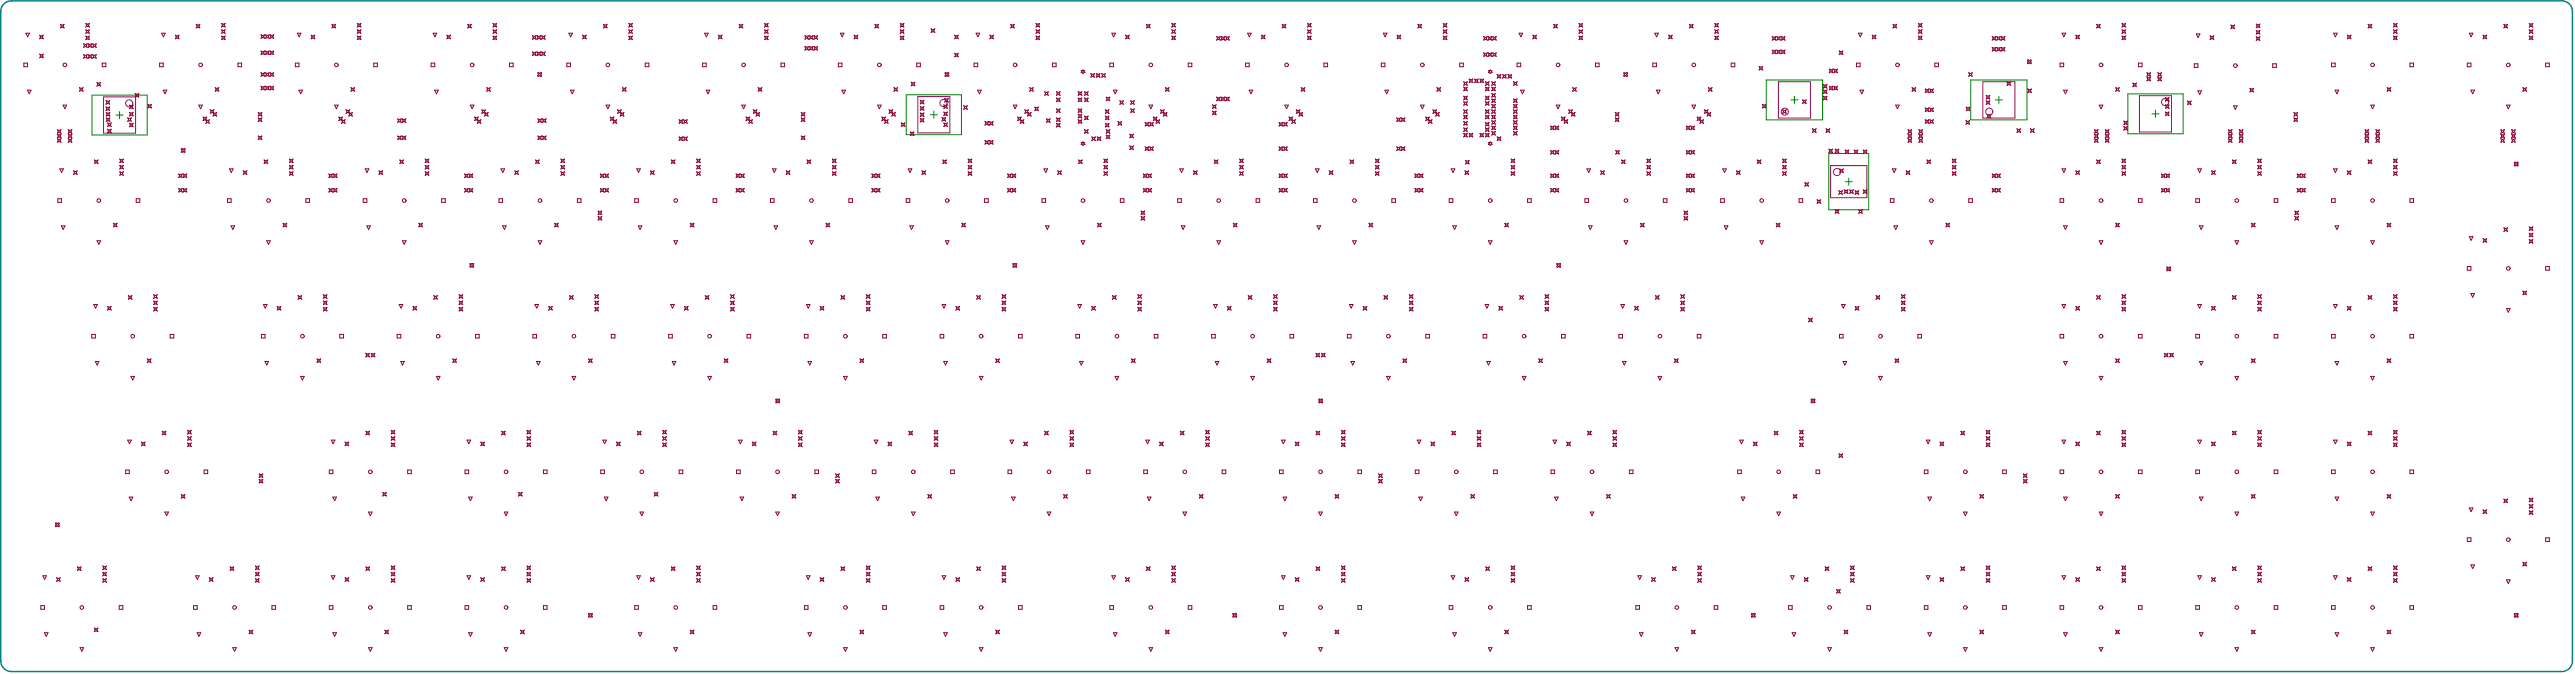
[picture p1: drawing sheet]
<svg xmlns="http://www.w3.org/2000/svg" width="601mm" height="157mm" viewBox="0 0 601 157" stroke-linecap="round" stroke-linejoin="round" font-family="sans-serif">
<g fill="none" stroke="#008000" stroke-width=".23">
<path d="M412.6 18.7h13.1v9.3h-13.1zM460.3 18.7h13.2v9.3h-13.2zM21.5 22.2h12.9v9.3h-12.9zM27.1 26.9h1.7M27.9 26v1.7M211.7 22.1h12.9v9.3h-12.9zM217.3 26.8h1.7M218.1 26v1.6M418.3 23.3h1.7M419.2 22.5v1.7M427.2 35.8h9.3v13.2h-9.3zM466.1 23.3h1.6"/>
<path d="M466.9 22.5v1.7M497 21.9h12.9v9.3h-12.9zM502.7 26.6h1.6M503.5 25.7v1.7M431 42.4h1.7M431.8 41.6v1.6"/>
</g>
<g fill="none" stroke="#800080" stroke-width=".23">
<path d="M415.4 19.1h7.5v8.5h-7.5zM463.2 19.1h7.5v8.5h-7.5zM24.2 22.6h7.5v8.5h-7.5zM214.4 22.5h7.5v8.5h-7.5zM427.6 38.7h8.5v7.4h-8.5zM499.7 22.3h7.5v8.5h-7.5z"/>
<circle cx="30.2" cy="24.1" r=".83"/>
<circle cx="220.4" cy="24" r=".83"/>
<circle cx="416.9" cy="26.1" r=".83"/>
<circle cx="464.7" cy="26.1" r=".83"/>
<circle cx="505.7" cy="23.8" r=".83"/>
<circle cx="429.1" cy="40.2" r=".83"/>
</g>
<path d="M.7 1.1a2.49 2.49 0 0 1 2-.9h595.7a2.49 2.49 0 0 1 2.5 2.5v151.6a2.49 2.49 0 0 1-2.5 2.5h-595.7a2.5 2.5 0 0 1-2.5-2.5v-151.6v-.6zM600.9 153.5h.1" fill="none" stroke="#008080" stroke-width=".34"/>
<g fill="none" stroke="#8d0034" stroke-width=".23">
<path d="M5.6 14.7h.8v.9h-.8zM6 7.8h.9l-.4 .8zM9.3 8.2l.4 .2 .4-.2-.2 .4 .2 .5-.4-.3-.4 .3 .2-.5zM9.3 12.6l.4 .3 .4-.3-.2 .5 .2 .4-.4-.2-.4 .2 .2-.4zM14.1 5.7l.4 .2 .5-.2-.2 .4 .2 .4-.5-.2-.4 .2 .2-.4zM19.5 12.7l.5 .3 .4-.3-.2 .5 .2 .4-.4-.2-.5 .2 .2-.4zM19.5 10.2l.5 .2 .4-.2-.2 .4 .2 .5-.4-.3-.5 .3 .2-.5zM20 8.4l.5 .2 .4-.2-.2 .4 .2 .5-.4-.2-.5 .2 .3-.5zM20 5.5l.5 .2 .4-.2-.2 .4 .2 .4-.4-.2-.5 .2 .3-.4zM20 6.9l.5 .3 .4-.3-.2 .5 .2 .4-.4-.2-.5 .2 .3-.4zM20.6 12.7l.4 .3 .4-.3-.2 .5 .2 .4-.4-.2-.4 .2 .2-.4zM20.6 10.2l.4 .2 .4-.2-.2 .4 .2 .5-.4-.3-.4 .3 .2-.5z"/>
<path d="M21.6 10.2l.5 .2 .4-.2-.2 .4 .2 .5-.4-.3-.5 .3 .3-.5zM21.6 12.7l.5 .3 .4-.3-.2 .5 .2 .4-.4-.2-.5 .2 .3-.4zM22.6 19.3l.5 .2 .4-.2-.2 .4 .2 .4-.4-.2-.5 .2 .3-.4zM23.9 14.7h.8v.9h-.8zM37.3 14.7h.8v.9h-.8zM37.7 7.8h.9l-.4 .8zM41 8.2l.4 .2 .4-.2-.2 .4 .2 .5-.4-.3-.4 .3 .2-.5zM45.8 5.7l.5 .2 .4-.2-.2 .4 .2 .4-.4-.2-.5 .2 .2-.4zM51.8 8.4l.4 .2 .4-.2-.2 .4 .2 .5-.4-.2-.4 .2 .2-.5zM51.8 5.5l.4 .2 .4-.2-.2 .4 .2 .4-.4-.2-.4 .2 .2-.4zM51.8 6.9l.4 .3 .4-.3-.2 .5 .2 .4-.4-.2-.4 .2 .2-.4zM55.6 14.7h.8v.9h-.8z"/>
<path d="M61 8.1l.4 .2 .4-.2-.2 .4 .2 .4-.4-.2-.4 .2 .2-.4zM61 17l.4 .2 .4-.2-.2 .4 .2 .4-.4-.2-.4 .2 .2-.4zM61 11.9l.4 .2 .4-.2-.2 .4 .2 .4-.4-.2-.4 .2 .2-.4zM62 11.9l.4 .2 .5-.2-.2 .4 .2 .4-.5-.2-.4 .2 .2-.4zM62 17l.4 .2 .5-.2-.2 .4 .2 .4-.5-.2-.4 .2 .2-.4zM62 8.1l.4 .2 .5-.2-.2 .4 .2 .4-.5-.2-.4 .2 .2-.4zM63.1 8.1l.4 .2 .4-.2-.2 .4 .2 .4-.4-.2-.4 .2 .2-.4zM63.1 17l.4 .2 .4-.2-.2 .4 .2 .4-.4-.2-.4 .2 .2-.4zM63.1 11.9l.4 .2 .4-.2-.2 .4 .2 .4-.4-.2-.4 .2 .2-.4zM69 14.7h.8v.9h-.8zM69.5 7.8h.8l-.4 .8zM72.7 8.2l.4 .2 .4-.2-.2 .4 .2 .5-.4-.3-.4 .3 .2-.5z"/>
<path d="M77.5 5.7l.5 .2 .4-.2-.2 .4 .2 .4-.4-.2-.5 .2 .3-.4zM83.5 5.5l.4 .2 .4-.2-.2 .4 .2 .4-.4-.2-.4 .2 .2-.4zM83.5 8.4l.4 .2 .4-.2-.2 .4 .2 .5-.4-.2-.4 .2 .2-.5zM83.5 6.9l.4 .3 .4-.3-.2 .5 .2 .4-.4-.2-.4 .2 .2-.4zM87.3 14.7h.8v.9h-.8zM100.7 14.7h.8v.9h-.8zM101.2 7.8h.8l-.4 .8zM104.4 8.2l.4 .2 .4-.2-.2 .4 .2 .5-.4-.3-.4 .3 .2-.5zM109.2 5.7l.5 .2 .4-.2-.2 .4 .2 .4-.4-.2-.5 .2 .3-.4zM115.2 8.4l.4 .2 .4-.2-.2 .4 .2 .5-.4-.2-.4 .2 .2-.5zM115.2 6.9l.4 .3 .4-.3-.2 .5 .2 .4-.4-.2-.4 .2 .2-.4zM115.2 5.5l.4 .2 .4-.2-.2 .4 .2 .4-.4-.2-.4 .2 .2-.4z"/>
<path d="M119 14.7h.9v.9h-.9zM124.4 8.3l.4 .2 .4-.2-.2 .4 .2 .5-.4-.3-.4 .3 .2-.5zM124.4 12.1l.4 .2 .4-.2-.2 .4 .2 .5-.4-.3-.4 .3 .2-.5zM125.4 12.1l.5 .2 .4-.2-.2 .4 .2 .5-.4-.3-.5 .3 .3-.5zM125.4 8.3l.5 .2 .4-.2-.2 .4 .2 .5-.4-.3-.5 .3 .3-.5zM125.7 17l.4 .2 .4-.2-.2 .4 .2 .4-.4-.2-.4 .2 .2-.4zM126.5 12.1l.4 .2 .4-.2-.2 .4 .2 .5-.4-.3-.4 .3 .2-.5zM126.5 8.3l.4 .2 .4-.2-.2 .4 .2 .5-.4-.3-.4 .3 .2-.5zM132.4 14.7h.9v.9h-.9zM132.9 7.8h.8l-.4 .8zM136.1 8.2l.4 .2 .4-.2-.2 .4 .2 .5-.4-.3-.4 .3 .2-.5zM141 5.7l.4 .2 .4-.2-.2 .4 .2 .4-.4-.2-.4 .2 .2-.4z"/>
<path d="M146.9 5.5l.4 .2 .4-.2-.2 .4 .2 .4-.4-.2-.4 .2 .2-.4zM146.9 8.4l.4 .2 .4-.2-.2 .4 .2 .5-.4-.2-.4 .2 .2-.5zM146.9 6.9l.4 .3 .4-.3-.2 .5 .2 .4-.4-.2-.4 .2 .2-.4zM150.7 14.7h.9v.9h-.9zM164.1 14.7h.9v.9h-.9zM164.6 7.8h.8l-.4 .8zM167.8 8.2l.4 .2 .4-.2-.2 .4 .2 .5-.4-.3-.4 .3 .2-.5zM172.7 5.7l.4 .2 .4-.2-.2 .4 .2 .4-.4-.2-.4 .2 .2-.4zM178.6 5.5l.4 .2 .4-.2-.2 .4 .2 .4-.4-.2-.4 .2 .2-.4zM178.6 8.4l.4 .2 .4-.2-.2 .4 .2 .5-.4-.2-.4 .2 .2-.5zM178.6 6.9l.4 .3 .4-.3-.2 .5 .2 .4-.4-.2-.4 .2 .2-.4zM182.4 14.7h.9v.9h-.9z"/>
<path d="M188 10.8l.4 .3 .5-.3-.3 .5 .3 .4-.5-.2-.4 .2 .2-.4zM188 8.3l.4 .2 .5-.2-.3 .4 .3 .5-.5-.3-.4 .3 .2-.5zM189.1 10.8l.4 .3 .4-.3-.2 .5 .2 .4-.4-.2-.4 .2 .2-.4zM189.1 8.3l.4 .2 .4-.2-.2 .4 .2 .5-.4-.3-.4 .3 .2-.5zM190.1 10.8l.4 .3 .5-.3-.2 .5 .2 .4-.5-.2-.4 .2 .2-.4zM190.1 8.3l.4 .2 .5-.2-.2 .4 .2 .5-.5-.3-.4 .3 .2-.5zM195.8 14.7h.9v.9h-.9zM196.3 7.8h.8l-.4 .8zM199.5 8.2l.4 .2 .5-.2-.3 .4 .3 .5-.5-.3-.4 .3 .2-.5zM204.4 5.7l.4 .2 .4-.2-.2 .4 .2 .4-.4-.2-.4 .2 .2-.4zM210.3 8.4l.4 .2 .4-.2-.2 .4 .2 .5-.4-.2-.4 .2 .2-.5zM210.3 6.9l.4 .3 .4-.3-.2 .5 .2 .4-.4-.2-.4 .2 .2-.4z"/>
<path d="M210.3 5.5l.4 .2 .4-.2-.2 .4 .2 .4-.4-.2-.4 .2 .2-.4zM212.8 19.2l.5 .2 .4-.2-.2 .4 .2 .4-.4-.2-.5 .2 .3-.4zM214.1 14.7h.9v.9h-.9zM217.5 6.7l.4 .2 .4-.2-.2 .5 .2 .4-.4-.2-.4 .2 .2-.4zM220.8 17l.4 .2 .4-.2-.2 .4 .2 .4-.4-.2-.4 .2 .2-.4zM223 8.2l.4 .2 .4-.2-.2 .4 .2 .5-.4-.3-.4 .3 .2-.5zM223 12.4l.4 .2 .4-.2-.2 .5 .2 .4-.4-.2-.4 .2 .2-.4zM227.5 14.7h.9v.9h-.9zM228 7.8h.8l-.4 .8zM231.2 8.2l.4 .2 .5-.2-.2 .4 .2 .5-.5-.3-.4 .3 .2-.5zM236.1 5.7l.4 .2 .4-.2-.2 .4 .2 .4-.4-.2-.4 .2 .2-.4zM242 6.9l.4 .3 .4-.3-.2 .5 .2 .4-.4-.2-.4 .2 .2-.4z"/>
<path d="M242 8.4l.4 .2 .4-.2-.2 .4 .2 .5-.4-.2-.4 .2 .2-.5zM242 5.5l.4 .2 .4-.2-.2 .4 .2 .4-.4-.2-.4 .2 .2-.4zM245.8 14.7h.9v.9h-.9zM252.5 16.5l.5-.2 .4 .2-.2 .2 .2 .3-.4 .2-.5-.2 .3-.3zM254.8 17.2l.4 .2 .5-.2-.3 .4 .3 .4-.5-.2-.4 .2 .2-.4zM256.1 17.2l.4 .2 .4-.2-.2 .4 .2 .4-.4-.2-.4 .2 .2-.4zM257.3 17.2l.5 .2 .4-.2-.2 .4 .2 .4-.4-.2-.5 .2 .3-.4zM259.2 14.7h.9v.9h-.9zM259.7 7.8h.9l-.5 .8zM262.9 8.2l.5 .2 .4-.2-.2 .4 .2 .5-.4-.3-.5 .3 .2-.5zM267.8 5.7l.4 .2 .4-.2-.2 .4 .2 .4-.4-.2-.4 .2 .2-.4zM273.7 5.5l.4 .2 .5-.2-.3 .4 .3 .4-.5-.2-.4 .2 .2-.4z"/>
<path d="M273.7 8.4l.4 .2 .5-.2-.3 .4 .3 .5-.5-.2-.4 .2 .2-.5zM273.7 6.9l.4 .3 .5-.3-.3 .5 .3 .4-.5-.2-.4 .2 .2-.4zM277.6 14.7h.8v.9h-.8zM284.2 8.5l.4 .2 .4-.2-.2 .4 .2 .5-.4-.2-.4 .2 .2-.5zM285.2 8.5l.5 .2 .4-.2-.2 .4 .2 .5-.4-.2-.5 .2 .3-.5zM286.3 8.5l.4 .2 .5-.2-.3 .4 .3 .5-.5-.2-.4 .2 .2-.5zM291 14.7h.8v.9h-.8zM291.4 7.8h.9l-.5 .8zM294.6 8.2l.5 .2 .4-.2-.2 .4 .2 .5-.4-.3-.5 .3 .2-.5zM299.5 5.7l.4 .2 .4-.2-.2 .4 .2 .4-.4-.2-.4 .2 .2-.4zM305.4 6.9l.4 .3 .5-.3-.2 .5 .2 .4-.5-.2-.4 .2 .2-.4zM305.4 5.5l.4 .2 .5-.2-.2 .4 .2 .4-.5-.2-.4 .2 .2-.4z"/>
<path d="M305.4 8.4l.4 .2 .5-.2-.2 .4 .2 .5-.5-.2-.4 .2 .2-.5zM309.3 14.7h.8v.9h-.8zM322.7 14.7h.8v.9h-.8zM323.1 7.8h.9l-.5 .8zM326.3 8.2l.5 .2 .4-.2-.2 .4 .2 .5-.4-.3-.5 .3 .3-.5zM331.2 5.7l.4 .2 .5-.2-.3 .4 .3 .4-.5-.2-.4 .2 .2-.4zM337.1 8.4l.5 .2 .4-.2-.2 .4 .2 .5-.4-.2-.5 .2 .2-.5zM337.1 5.5l.5 .2 .4-.2-.2 .4 .2 .4-.4-.2-.5 .2 .2-.4zM337.1 6.9l.5 .3 .4-.3-.2 .5 .2 .4-.4-.2-.5 .2 .2-.4zM341 14.7h.8v.9h-.8zM341.9 19.1l.4 .2 .4-.2-.2 .4 .2 .4-.4-.2-.4 .2 .2-.4zM343.2 18.4l.4 .3 .4-.3-.2 .5 .2 .4-.4-.2-.4 .2 .2-.4z"/>
<path d="M344.4 18.4l.5 .3 .4-.3-.2 .5 .2 .4-.4-.2-.5 .2 .2-.4zM345.7 18.4l.4 .3 .5-.3-.3 .5 .3 .4-.5-.2-.4 .2 .2-.4zM346.6 12.3l.4 .2 .4-.2-.2 .4 .2 .5-.4-.2-.4 .2 .2-.5zM346.6 8.5l.4 .2 .4-.2-.2 .4 .2 .5-.4-.2-.4 .2 .2-.5zM347 19.1l.4 .2 .4-.2-.2 .4 .2 .4-.4-.2-.4 .2 .2-.4zM347.6 8.5l.4 .2 .5-.2-.3 .4 .3 .5-.5-.2-.4 .2 .2-.5zM347.6 12.3l.4 .2 .5-.2-.3 .4 .3 .5-.5-.2-.4 .2 .2-.5zM347.7 16.5l.4-.2 .4 .2-.2 .2 .2 .3-.4 .2-.4-.2 .2-.3zM348.5 19.1l.4 .2 .4-.2-.2 .4 .2 .4-.4-.2-.4 .2 .2-.4zM348.7 12.3l.4 .2 .4-.2-.2 .4 .2 .5-.4-.2-.4 .2 .2-.5zM348.7 8.5l.4 .2 .4-.2-.2 .4 .2 .5-.4-.2-.4 .2 .2-.5zM349.7 17.4l.4 .2 .5-.2-.2 .4 .2 .4-.5-.2-.4 .2 .2-.4z"/>
<path d="M351 17.4l.4 .2 .4-.2-.2 .4 .2 .4-.4-.2-.4 .2 .2-.4zM352.3 17.4l.4 .2 .4-.2-.2 .4 .2 .4-.4-.2-.4 .2 .2-.4zM353.5 19.1l.5 .2 .4-.2-.2 .4 .2 .4-.4-.2-.5 .2 .2-.4zM354.4 14.7h.8v.9h-.8zM354.8 7.8h.9l-.4 .8zM358.1 8.2l.4 .2 .4-.2-.2 .4 .2 .5-.4-.3-.4 .3 .2-.5zM362.9 5.7l.4 .2 .5-.2-.2 .4 .2 .4-.5-.2-.4 .2 .2-.4zM368.8 6.9l.5 .3 .4-.3-.2 .5 .2 .4-.4-.2-.5 .2 .2-.4zM368.8 5.5l.5 .2 .4-.2-.2 .4 .2 .4-.4-.2-.5 .2 .2-.4zM368.8 8.4l.5 .2 .4-.2-.2 .4 .2 .5-.4-.2-.5 .2 .2-.5zM372.7 14.7h.8v.9h-.8zM379.3 17l.4 .2 .5-.2-.2 .4 .2 .4-.5-.2-.4 .2 .2-.4z"/>
<path d="M386.1 14.7h.8v.9h-.8zM386.5 7.8h.9l-.4 .8zM389.8 8.2l.4 .2 .4-.2-.2 .4 .2 .5-.4-.3-.4 .3 .2-.5zM394.6 5.7l.4 .2 .5-.2-.2 .4 .2 .4-.5-.2-.4 .2 .2-.4zM400.5 8.4l.5 .2 .4-.2-.2 .4 .2 .5-.4-.2-.5 .2 .3-.5zM400.5 5.5l.5 .2 .4-.2-.2 .4 .2 .4-.4-.2-.5 .2 .3-.4zM400.5 6.9l.5 .3 .4-.3-.2 .5 .2 .4-.4-.2-.5 .2 .3-.4zM404.4 14.7h.8v.9h-.8zM410.9 15.5l.4 .2 .5-.2-.3 .4 .3 .4-.5-.2-.4 .2 .2-.4zM414 8.5l.4 .2 .4-.2-.2 .4 .2 .5-.4-.2-.4 .2 .2-.5zM414 11.7l.4 .2 .4-.2-.2 .4 .2 .4-.4-.2-.4 .2 .2-.4zM415 8.5l.5 .2 .4-.2-.2 .4 .2 .5-.4-.2-.5 .2 .3-.5z"/>
<path d="M415 11.7l.5 .2 .4-.2-.2 .4 .2 .4-.4-.2-.5 .2 .3-.4zM416.1 11.7l.4 .2 .4-.2-.2 .4 .2 .4-.4-.2-.4 .2 .2-.4zM416.1 8.5l.4 .2 .4-.2-.2 .4 .2 .5-.4-.2-.4 .2 .2-.5zM425.9 19.7l.4 .2 .5-.2-.3 .4 .3 .5-.5-.2-.4 .2 .2-.5zM427.3 16.1l.4 .2 .4-.2-.2 .4 .2 .5-.4-.2-.4 .2 .2-.5zM428.4 16.1l.4 .2 .4-.2-.2 .4 .2 .5-.4-.2-.4 .2 .2-.5zM429.6 11.9l.5 .2 .4-.2-.2 .4 .2 .4-.4-.2-.5 .2 .2-.4zM433.6 14.7h.9v.9h-.9zM434.1 7.8h.9l-.5 .8zM437.3 8.2l.4 .2 .5-.2-.2 .4 .2 .5-.5-.3-.4 .3 .2-.5zM442.2 5.7l.4 .2 .4-.2-.2 .4 .2 .4-.4-.2-.4 .2 .2-.4zM448.1 8.4l.4 .2 .5-.2-.3 .4 .3 .5-.5-.2-.4 .2 .2-.5z"/>
<path d="M448.1 5.5l.4 .2 .5-.2-.3 .4 .3 .4-.5-.2-.4 .2 .2-.4zM448.1 6.9l.4 .3 .5-.3-.3 .5 .3 .4-.5-.2-.4 .2 .2-.4zM451.9 14.7h.9v.9h-.9zM459.9 17l.4 .2 .4-.2-.2 .4 .2 .4-.4-.2-.4 .2 .2-.4zM465.4 8.5l.4 .2 .4-.2-.2 .4 .2 .5-.4-.2-.4 .2 .2-.5zM465.4 11.1l.4 .2 .4-.2-.2 .4 .2 .4-.4-.2-.4 .2 .2-.4zM466.4 11.1l.4 .2 .5-.2-.3 .4 .3 .4-.5-.2-.4 .2 .2-.4zM466.4 8.5l.4 .2 .5-.2-.3 .4 .3 .5-.5-.2-.4 .2 .2-.5zM467.5 11.1l.4 .2 .4-.2-.2 .4 .2 .4-.4-.2-.4 .2 .2-.4zM467.5 8.5l.4 .2 .4-.2-.2 .4 .2 .5-.4-.2-.4 .2 .2-.5zM468.8 19.1l.4 .2 .5-.2-.3 .4 .3 .4-.5-.2-.4 .2 .2-.4zM473.6 14l.4 .2 .4-.2-.2 .4 .2 .5-.4-.3-.4 .3 .2-.5z"/>
<path d="M481.2 14.7h.8v.9h-.8zM481.7 7.8h.8l-.4 .8zM484.9 8.2l.4 .2 .4-.2-.2 .4 .2 .5-.4-.3-.4 .3 .2-.5zM489.8 5.7l.4 .2 .4-.2-.2 .4 .2 .4-.4-.2-.4 .2 .2-.4zM495.7 5.5l.4 .2 .4-.2-.2 .4 .2 .4-.4-.2-.4 .2 .2-.4zM495.7 6.9l.4 .3 .4-.3-.2 .5 .2 .4-.4-.2-.4 .2 .2-.4zM495.7 8.4l.4 .2 .4-.2-.2 .4 .2 .5-.4-.2-.4 .2 .2-.5zM498.2 19.4l.4 .2 .5-.2-.3 .4 .3 .4-.5-.2-.4 .2 .2-.4zM499.5 14.7h.9v.9h-.9zM501.5 17l.4 .2 .4-.2-.2 .4 .2 .4-.4-.2-.4 .2 .2-.4zM501.5 18l.4 .2 .4-.2-.2 .4 .2 .5-.4-.2-.4 .2 .2-.5zM504 18l.5 .2 .4-.2-.2 .4 .2 .5-.4-.2-.5 .2 .2-.5z"/>
<path d="M504 17l.5 .2 .4-.2-.2 .4 .2 .4-.4-.2-.5 .2 .2-.4zM512.6 14.9h.8v.8h-.8zM513 7.9h.9l-.4 .9zM516.3 8.4l.4 .2 .4-.2-.2 .4 .2 .4-.4-.2-.4 .2 .2-.4zM521.1 5.8l.4 .2 .5-.2-.3 .5 .3 .4-.5-.2-.4 .2 .2-.4zM527 7.1l.5 .2 .4-.2-.2 .4 .2 .4-.4-.2-.5 .2 .2-.4zM527 8.6l.5 .2 .4-.2-.2 .4 .2 .4-.4-.2-.5 .2 .2-.4zM527 5.6l.5 .2 .4-.2-.2 .4 .2 .5-.4-.2-.5 .2 .2-.5zM530.9 14.9h.8v.8h-.8zM544.6 14.7h.9v.9h-.9zM545.1 7.8h.8l-.4 .8zM548.3 8.2l.4 .2 .5-.2-.3 .4 .3 .5-.5-.3-.4 .3 .2-.5z"/>
<path d="M553.2 5.7l.4 .2 .4-.2-.2 .4 .2 .4-.4-.2-.4 .2 .2-.4zM559.1 5.5l.4 .2 .4-.2-.2 .4 .2 .4-.4-.2-.4 .2 .2-.4zM559.1 8.4l.4 .2 .4-.2-.2 .4 .2 .5-.4-.2-.4 .2 .2-.5zM559.1 6.9l.4 .3 .4-.3-.2 .5 .2 .4-.4-.2-.4 .2 .2-.4zM562.9 14.7h.9v.9h-.9zM576.3 14.7h.9v.9h-.9zM576.8 7.8h.8l-.4 .8zM580 8.2l.4 .2 .5-.2-.3 .4 .3 .5-.5-.3-.4 .3 .2-.5zM584.9 5.7l.4 .2 .4-.2-.2 .4 .2 .4-.4-.2-.4 .2 .2-.4zM590.8 8.4l.4 .2 .4-.2-.2 .4 .2 .5-.4-.2-.4 .2 .2-.5zM590.8 5.5l.4 .2 .4-.2-.2 .4 .2 .4-.4-.2-.4 .2 .2-.4zM590.8 6.9l.4 .3 .4-.3-.2 .5 .2 .4-.4-.2-.4 .2 .2-.4z"/>
<path d="M594.6 14.7h.9v.9h-.9zM6.4 21h.9l-.5 .9zM13.4 32.4l.4 .2 .4-.2-.2 .4 .2 .4-.4-.2-.4 .2 .2-.4zM13.4 31.3l.4 .2 .4-.2-.2 .4 .2 .5-.4-.2-.4 .2 .2-.5zM13.4 30.3l.4 .2 .4-.2-.2 .4 .2 .4-.4-.2-.4 .2 .2-.4zM14 39.4h.8l-.4 .9zM14.7 24.5h.9l-.4 .9zM15.9 32.4l.5 .2 .4-.2-.2 .4 .2 .4-.4-.2-.5 .2 .3-.4zM15.9 31.3l.5 .2 .4-.2-.2 .4 .2 .5-.4-.2-.5 .2 .3-.5zM15.9 30.3l.5 .2 .4-.2-.2 .4 .2 .4-.4-.2-.5 .2 .3-.4zM17.2 39.9l.4 .2 .4-.2-.2 .4 .2 .4-.4-.2-.4 .2 .2-.4zM18.6 20.5l.4 .2 .4-.2-.2 .4 .2 .4-.4-.2-.4 .2 .2-.4z"/>
<path d="M22.1 37.3l.4 .3 .4-.3-.2 .5 .2 .4-.4-.2-.4 .2 .2-.4zM24.8 23.5l.4 .2 .4-.2-.2 .4 .2 .4-.4-.2-.4 .2 .2-.4zM24.8 25l.4 .2 .4-.2-.2 .4 .2 .4-.4-.2-.4 .2 .2-.4zM24.8 27.5l.4 .2 .5-.2-.2 .4 .2 .5-.5-.2-.4 .2 .2-.5zM24.8 26.3l.4 .2 .5-.2-.2 .4 .2 .4-.5-.2-.4 .2 .2-.4zM25.1 30.2l.5 .2 .4-.2-.2 .4 .2 .4-.4-.2-.5 .2 .2-.4zM25.1 28.7l.5 .2 .4-.2-.2 .4 .2 .4-.4-.2-.5 .2 .2-.4zM28 37.1l.4 .2 .4-.2-.2 .5 .2 .4-.4-.2-.4 .2 .2-.4zM28 38.6l.4 .2 .4-.2-.2 .4 .2 .5-.4-.3-.4 .3 .2-.5zM29.8 27.5l.5 .2 .4-.2-.2 .4 .2 .4-.4-.2-.5 .2 .2-.4zM30.3 26.2l.4 .2 .4-.2-.2 .5 .2 .4-.4-.2-.4 .2 .2-.4zM30.3 28.8l.4 .2 .4-.2-.2 .4 .2 .4-.4-.2-.4 .2 .2-.4z"/>
<path d="M30.3 24.5l.4 .3 .4-.3-.2 .5 .2 .4-.4-.2-.4 .2 .2-.4zM31.6 21.8l.4 .2 .4-.2-.2 .4 .2 .5-.4-.2-.4 .2 .2-.5zM34.5 24.4l.5 .2 .4-.2-.2 .4 .2 .4-.4-.2-.5 .2 .3-.4zM38.1 21h.9l-.5 .9zM42.4 34.7l.4 .2 .4-.2-.2 .4 .2 .4-.4-.2-.4 .2 .2-.4zM46.4 24.5h.9l-.4 .9zM47.4 27.3l.5 .2 .4-.2-.2 .4 .2 .5-.4-.3-.5 .3 .2-.5zM48.1 27.9l.4 .3 .4-.3-.2 .5 .2 .4-.4-.2-.4 .2 .2-.4zM49.1 25.6l.4 .2 .5-.2-.2 .4 .2 .5-.5-.2-.4 .2 .2-.5zM49.8 26.3l.4 .2 .4-.2-.2 .4 .2 .4-.4-.2-.4 .2 .2-.4zM50.3 20.5l.4 .2 .4-.2-.2 .4 .2 .4-.4-.2-.4 .2 .2-.4zM53.6 39.4h.8l-.4 .9z"/>
<path d="M56.8 39.9l.4 .2 .5-.2-.2 .4 .2 .4-.5-.2-.4 .2 .2-.4zM60.3 31.7l.5 .3 .4-.3-.2 .5 .2 .4-.4-.2-.5 .2 .2-.4zM60.3 27.5l.5 .2 .4-.2-.2 .4 .2 .5-.4-.2-.5 .2 .2-.5zM60.3 26.3l.5 .2 .4-.2-.2 .4 .2 .4-.4-.2-.5 .2 .2-.4zM61 20.1l.4 .2 .4-.2-.2 .5 .2 .4-.4-.2-.4 .2 .2-.4zM61.7 37.3l.4 .3 .4-.3-.2 .5 .2 .4-.4-.2-.4 .2 .2-.4zM62 20.1l.4 .2 .5-.2-.2 .5 .2 .4-.5-.2-.4 .2 .2-.4zM63.1 20.1l.4 .2 .4-.2-.2 .5 .2 .4-.4-.2-.4 .2 .2-.4zM67.6 38.6l.4 .2 .5-.2-.3 .4 .3 .5-.5-.3-.4 .3 .2-.5zM67.6 37.1l.4 .2 .5-.2-.3 .5 .3 .4-.5-.2-.4 .2 .2-.4zM69.8 21h.9l-.5 .9zM78.1 24.5h.9l-.4 .9z"/>
<path d="M79.1 27.3l.5 .2 .4-.2-.2 .4 .2 .5-.4-.3-.5 .3 .3-.5zM79.8 27.9l.4 .3 .4-.3-.2 .5 .2 .4-.4-.2-.4 .2 .2-.4zM80.8 25.6l.5 .2 .4-.2-.2 .4 .2 .5-.4-.2-.5 .2 .2-.5zM81.5 26.3l.4 .2 .4-.2-.2 .4 .2 .4-.4-.2-.4 .2 .2-.4zM82 20.5l.4 .2 .4-.2-.2 .4 .2 .4-.4-.2-.4 .2 .2-.4zM85.3 39.4h.9l-.5 .9zM88.5 39.9l.5 .2 .4-.2-.2 .4 .2 .4-.4-.2-.5 .2 .2-.4zM92.9 27.7l.4 .2 .4-.2-.2 .5 .2 .4-.4-.2-.4 .2 .2-.4zM92.9 31.7l.4 .3 .4-.3-.2 .5 .2 .4-.4-.2-.4 .2 .2-.4zM93.4 37.3l.4 .3 .4-.3-.2 .5 .2 .4-.4-.2-.4 .2 .2-.4zM93.9 27.7l.5 .2 .4-.2-.2 .5 .2 .4-.4-.2-.5 .2 .3-.4zM93.9 31.7l.5 .3 .4-.3-.2 .5 .2 .4-.4-.2-.5 .2 .3-.4z"/>
<path d="M99.3 37.1l.4 .2 .5-.2-.3 .5 .3 .4-.5-.2-.4 .2 .2-.4zM99.3 38.6l.4 .2 .5-.2-.3 .4 .3 .5-.5-.3-.4 .3 .2-.5zM101.5 21h.9l-.4 .9zM109.9 24.5h.8l-.4 .9zM110.9 27.3l.4 .2 .4-.2-.2 .4 .2 .5-.4-.3-.4 .3 .2-.5zM111.5 27.9l.4 .3 .4-.3-.2 .5 .2 .4-.4-.2-.4 .2 .2-.4zM112.5 25.6l.5 .2 .4-.2-.2 .4 .2 .5-.4-.2-.5 .2 .3-.5zM113.2 26.3l.4 .2 .4-.2-.2 .4 .2 .4-.4-.2-.4 .2 .2-.4zM113.7 20.5l.4 .2 .4-.2-.2 .4 .2 .4-.4-.2-.4 .2 .2-.4zM117 39.4h.9l-.5 .9zM120.2 39.9l.5 .2 .4-.2-.2 .4 .2 .4-.4-.2-.5 .2 .3-.4zM125.1 37.3l.4 .3 .4-.3-.2 .5 .2 .4-.4-.2-.4 .2 .2-.4z"/>
<path d="M125.7 31.7l.4 .3 .4-.3-.2 .5 .2 .4-.4-.2-.4 .2 .2-.4zM125.7 27.7l.4 .2 .4-.2-.2 .5 .2 .4-.4-.2-.4 .2 .2-.4zM126.7 27.7l.4 .2 .5-.2-.3 .5 .3 .4-.5-.2-.4 .2 .2-.4zM126.7 31.7l.4 .3 .5-.3-.3 .5 .3 .4-.5-.2-.4 .2 .2-.4zM131 38.6l.4 .2 .5-.2-.2 .4 .2 .5-.5-.3-.4 .3 .2-.5zM131 37.1l.4 .2 .5-.2-.2 .5 .2 .4-.5-.2-.4 .2 .2-.4zM133.2 21h.9l-.4 .9zM141.6 24.5h.8l-.4 .9zM142.6 27.3l.4 .2 .4-.2-.2 .4 .2 .5-.4-.3-.4 .3 .2-.5zM143.2 27.9l.4 .3 .4-.3-.2 .5 .2 .4-.4-.2-.4 .2 .2-.4zM144.3 25.6l.4 .2 .4-.2-.2 .4 .2 .5-.4-.2-.4 .2 .2-.5zM144.9 26.3l.4 .2 .4-.2-.2 .4 .2 .4-.4-.2-.4 .2 .2-.4z"/>
<path d="M145.4 20.5l.4 .2 .4-.2-.2 .4 .2 .4-.4-.2-.4 .2 .2-.4zM148.7 39.4h.9l-.4 .9zM151.9 39.9l.5 .2 .4-.2-.2 .4 .2 .4-.4-.2-.5 .2 .3-.4zM156.8 37.3l.4 .3 .5-.3-.3 .5 .3 .4-.5-.2-.4 .2 .2-.4zM158.6 32l.4 .2 .5-.2-.2 .4 .2 .4-.5-.2-.4 .2 .2-.4zM158.6 27.9l.4 .3 .5-.3-.2 .5 .2 .4-.5-.2-.4 .2 .2-.4zM159.7 32l.4 .2 .4-.2-.2 .4 .2 .4-.4-.2-.4 .2 .2-.4zM159.7 27.9l.4 .3 .4-.3-.2 .5 .2 .4-.4-.2-.4 .2 .2-.4zM162.7 38.6l.5 .2 .4-.2-.2 .4 .2 .5-.4-.3-.5 .3 .2-.5zM162.7 37.1l.5 .2 .4-.2-.2 .5 .2 .4-.4-.2-.5 .2 .2-.4zM164.9 21h.9l-.4 .9zM173.3 24.5h.8l-.4 .9z"/>
<path d="M174.3 27.3l.4 .2 .4-.2-.2 .4 .2 .5-.4-.3-.4 .3 .2-.5zM174.9 27.9l.4 .3 .4-.3-.2 .5 .2 .4-.4-.2-.4 .2 .2-.4zM176 25.6l.4 .2 .4-.2-.2 .4 .2 .5-.4-.2-.4 .2 .2-.5zM176.6 26.3l.4 .2 .4-.2-.2 .4 .2 .4-.4-.2-.4 .2 .2-.4zM177.1 20.5l.4 .2 .5-.2-.3 .4 .3 .4-.5-.2-.4 .2 .2-.4zM180.4 39.4h.9l-.4 .9zM183.7 39.9l.4 .2 .4-.2-.2 .4 .2 .4-.4-.2-.4 .2 .2-.4zM187.2 27.5l.4 .2 .4-.2-.2 .4 .2 .5-.4-.2-.4 .2 .2-.5zM187.2 31.7l.4 .3 .4-.3-.2 .5 .2 .4-.4-.2-.4 .2 .2-.4zM187.2 26.3l.4 .2 .4-.2-.2 .4 .2 .4-.4-.2-.4 .2 .2-.4zM188.5 37.3l.4 .3 .5-.3-.2 .5 .2 .4-.5-.2-.4 .2 .2-.4zM194.4 38.6l.5 .2 .4-.2-.2 .4 .2 .5-.4-.3-.5 .3 .3-.5z"/>
<path d="M194.4 37.1l.5 .2 .4-.2-.2 .5 .2 .4-.4-.2-.5 .2 .3-.4zM196.7 21h.8l-.4 .9zM205 24.5h.8l-.4 .9zM206 27.3l.4 .2 .4-.2-.2 .4 .2 .5-.4-.3-.4 .3 .2-.5zM206.6 27.9l.4 .3 .5-.3-.3 .5 .3 .4-.5-.2-.4 .2 .2-.4zM207.7 25.6l.4 .2 .4-.2-.2 .4 .2 .5-.4-.2-.4 .2 .2-.5zM208.3 26.3l.4 .2 .4-.2-.2 .4 .2 .4-.4-.2-.4 .2 .2-.4zM208.8 20.5l.4 .2 .5-.2-.3 .4 .3 .4-.5-.2-.4 .2 .2-.4zM210.5 28.7l.4 .2 .5-.2-.2 .4 .2 .4-.5-.2-.4 .2 .2-.4zM212.1 39.4h.9l-.4 .9zM212.6 30.8l.5 .2 .4-.2-.2 .4 .2 .4-.4-.2-.5 .2 .2-.4zM215 24.9l.4 .2 .4-.2-.2 .4 .2 .4-.4-.2-.4 .2 .2-.4z"/>
<path d="M215 23.4l.4 .2 .4-.2-.2 .4 .2 .5-.4-.3-.4 .3 .2-.5zM215 27.6l.4 .2 .4-.2-.2 .5 .2 .4-.4-.2-.4 .2 .2-.4zM215 26.4l.4 .2 .4-.2-.2 .4 .2 .4-.4-.2-.4 .2 .2-.4zM215.4 39.9l.4 .2 .4-.2-.2 .4 .2 .4-.4-.2-.4 .2 .2-.4zM220 27.4l.5 .2 .4-.2-.2 .4 .2 .5-.4-.2-.5 .2 .2-.5zM220.2 37.3l.5 .3 .4-.3-.2 .5 .2 .4-.4-.2-.5 .2 .2-.4zM220.5 24.5l.4 .2 .4-.2-.2 .4 .2 .4-.4-.2-.4 .2 .2-.4zM220.5 28.7l.4 .2 .4-.2-.2 .4 .2 .4-.4-.2-.4 .2 .2-.4zM220.5 26.2l.4 .2 .4-.2-.2 .4 .2 .4-.4-.2-.4 .2 .2-.4zM220.7 23l.4 .2 .4-.2-.2 .4 .2 .4-.4-.2-.4 .2 .2-.4zM225.1 24.7l.4 .2 .5-.2-.3 .4 .3 .4-.5-.2-.4 .2 .2-.4zM226.1 38.6l.5 .2 .4-.2-.2 .4 .2 .5-.4-.3-.5 .3 .3-.5z"/>
<path d="M226.1 37.1l.5 .2 .4-.2-.2 .5 .2 .4-.4-.2-.5 .2 .3-.4zM228.4 21h.8l-.4 .9zM230.1 28.4l.4 .2 .4-.2-.2 .4 .2 .4-.4-.2-.4 .2 .2-.4zM230.1 32.8l.4 .2 .4-.2-.2 .4 .2 .4-.4-.2-.4 .2 .2-.4zM231.1 28.4l.5 .2 .4-.2-.2 .4 .2 .4-.4-.2-.5 .2 .2-.4zM231.1 32.8l.5 .2 .4-.2-.2 .4 .2 .4-.4-.2-.5 .2 .2-.4zM236.7 24.5h.8l-.4 .9zM237.7 27.3l.4 .2 .4-.2-.2 .4 .2 .5-.4-.3-.4 .3 .2-.5zM238.3 27.9l.4 .3 .5-.3-.2 .5 .2 .4-.5-.2-.4 .2 .2-.4zM239.4 25.6l.4 .2 .4-.2-.2 .4 .2 .5-.4-.2-.4 .2 .2-.5zM240 26.3l.4 .2 .5-.2-.3 .4 .3 .4-.5-.2-.4 .2 .2-.4zM240.5 20.5l.4 .2 .5-.2-.2 .4 .2 .4-.5-.2-.4 .2 .2-.4z"/>
<path d="M241.7 25l.4 .2 .4-.2-.2 .4 .2 .4-.4-.2-.4 .2 .2-.4zM243.9 39.4h.8l-.4 .9zM244 21.4l.5 .2 .4-.2-.2 .4 .2 .4-.4-.2-.5 .2 .2-.4zM244.5 27.7l.4 .2 .4-.2-.2 .5 .2 .4-.4-.2-.4 .2 .2-.4zM246.8 21.4l.4 .2 .4-.2-.2 .4 .2 .4-.4-.2-.4 .2 .2-.4zM246.8 28.8l.4 .2 .4-.2-.2 .4 .2 .4-.4-.2-.4 .2 .2-.4zM246.8 22.9l.4 .2 .4-.2-.2 .4 .2 .4-.4-.2-.4 .2 .2-.4zM246.8 27.5l.4 .2 .4-.2-.2 .4 .2 .5-.4-.2-.4 .2 .2-.5zM246.8 25.4l.4 .2 .4-.2-.2 .4 .2 .5-.4-.3-.4 .3 .2-.5zM247.1 39.9l.4 .2 .4-.2-.2 .4 .2 .4-.4-.2-.4 .2 .2-.4zM251.8 25.4l.5 .2 .4-.2-.2 .4 .2 .5-.4-.3-.5 .3 .3-.5zM251.8 26.7l.5 .2 .4-.2-.2 .4 .2 .4-.4-.2-.5 .2 .3-.4z"/>
<path d="M251.8 27.9l.5 .3 .4-.3-.2 .5 .2 .4-.4-.2-.5 .2 .3-.4zM251.8 22.9l.5 .2 .4-.2-.2 .4 .2 .4-.4-.2-.5 .2 .3-.4zM251.8 21.4l.5 .2 .4-.2-.2 .4 .2 .4-.4-.2-.5 .2 .3-.4zM251.9 37.3l.5 .3 .4-.3-.2 .5 .2 .4-.4-.2-.5 .2 .2-.4zM252.5 33.3l.5-.2 .4 .2-.2 .2 .2 .2-.4 .3-.5-.3 .3-.2zM253.3 21.4l.5 .2 .4-.2-.2 .4 .2 .4-.4-.2-.5 .2 .2-.4zM253.3 30.3l.5 .2 .4-.2-.2 .4 .2 .4-.4-.2-.5 .2 .2-.4zM253.3 22.9l.5 .2 .4-.2-.2 .4 .2 .4-.4-.2-.5 .2 .2-.4zM253.3 27.1l.5 .2 .4-.2-.2 .4 .2 .4-.4-.2-.5 .2 .2-.4zM255 32l.4 .2 .5-.2-.2 .4 .2 .4-.5-.2-.4 .2 .2-.4zM256.3 32l.4 .2 .4-.2-.2 .4 .2 .4-.4-.2-.4 .2 .2-.4zM257.9 38.6l.4 .2 .4-.2-.2 .4 .2 .5-.4-.3-.4 .3 .2-.5z"/>
<path d="M257.9 37.1l.4 .2 .4-.2-.2 .5 .2 .4-.4-.2-.4 .2 .2-.4zM258.2 27.1l.4 .2 .4-.2-.2 .4 .2 .4-.4-.2-.4 .2 .2-.4zM258.2 28.8l.4 .2 .4-.2-.2 .4 .2 .4-.4-.2-.4 .2 .2-.4zM258.2 25.6l.4 .2 .4-.2-.2 .4 .2 .5-.4-.2-.4 .2 .2-.5zM258.4 31.5l.4 .2 .4-.2-.2 .5 .2 .4-.4-.2-.4 .2 .2-.4zM258.4 22.7l.4 .2 .4-.2-.2 .4 .2 .4-.4-.2-.4 .2 .2-.4zM258.4 30.3l.4 .2 .4-.2-.2 .4 .2 .4-.4-.2-.4 .2 .2-.4zM260.1 21h.8l-.4 .9zM261.2 28.4l.4 .2 .4-.2-.2 .4 .2 .4-.4-.2-.4 .2 .2-.4zM261.6 23.5l.4 .2 .4-.2-.2 .4 .2 .5-.4-.3-.4 .3 .2-.5zM263.9 31.3l.4 .2 .4-.2-.2 .4 .2 .5-.4-.2-.4 .2 .2-.5zM263.9 34.1l.4 .2 .4-.2-.2 .4 .2 .4-.4-.2-.4 .2 .2-.4z"/>
<path d="M264.1 25.4l.4 .2 .5-.2-.3 .4 .3 .5-.5-.3-.4 .3 .2-.5zM264.1 23.5l.4 .2 .5-.2-.3 .4 .3 .5-.5-.3-.4 .3 .2-.5zM267.5 28.6l.4 .2 .4-.2-.2 .4 .2 .4-.4-.2-.4 .2 .2-.4zM267.5 34.3l.4 .2 .4-.2-.2 .4 .2 .4-.4-.2-.4 .2 .2-.4zM268.4 24.5h.8l-.4 .9zM268.5 28.6l.5 .2 .4-.2-.2 .4 .2 .4-.4-.2-.5 .2 .3-.4zM268.5 34.3l.5 .2 .4-.2-.2 .4 .2 .4-.4-.2-.5 .2 .3-.4zM269.4 27.3l.4 .2 .4-.2-.2 .4 .2 .5-.4-.3-.4 .3 .2-.5zM270 27.9l.5 .3 .4-.3-.2 .5 .2 .4-.4-.2-.5 .2 .2-.4zM271.1 25.6l.4 .2 .4-.2-.2 .4 .2 .5-.4-.2-.4 .2 .2-.5zM271.7 26.3l.4 .2 .5-.2-.2 .4 .2 .4-.5-.2-.4 .2 .2-.4zM272.2 20.5l.5 .2 .4-.2-.2 .4 .2 .4-.4-.2-.5 .2 .2-.4z"/>
<path d="M275.6 39.4h.8l-.4 .9zM278.8 39.9l.4 .2 .4-.2-.2 .4 .2 .4-.4-.2-.4 .2 .2-.4zM283.2 25.9l.4 .3 .5-.3-.2 .5 .2 .4-.5-.2-.4 .2 .2-.4zM283.2 24.5l.4 .2 .5-.2-.2 .4 .2 .4-.5-.2-.4 .2 .2-.4zM283.6 37.3l.5 .3 .4-.3-.2 .5 .2 .4-.4-.2-.5 .2 .3-.4zM284.2 22.7l.4 .2 .4-.2-.2 .4 .2 .4-.4-.2-.4 .2 .2-.4zM285.2 22.7l.5 .2 .4-.2-.2 .4 .2 .4-.4-.2-.5 .2 .3-.4zM286.3 22.7l.4 .2 .5-.2-.3 .4 .3 .4-.5-.2-.4 .2 .2-.4zM289.6 38.6l.4 .2 .4-.2-.2 .4 .2 .5-.4-.3-.4 .3 .2-.5zM289.6 37.1l.4 .2 .4-.2-.2 .5 .2 .4-.4-.2-.4 .2 .2-.4zM291.8 21h.8l-.4 .9zM298.8 34.3l.4 .2 .4-.2-.2 .4 .2 .4-.4-.2-.4 .2 .2-.4z"/>
<path d="M298.8 28.6l.4 .2 .4-.2-.2 .4 .2 .4-.4-.2-.4 .2 .2-.4zM299.8 34.3l.5 .2 .4-.2-.2 .4 .2 .4-.4-.2-.5 .2 .2-.4zM299.8 28.6l.5 .2 .4-.2-.2 .4 .2 .4-.4-.2-.5 .2 .2-.4zM300.1 24.5h.9l-.5 .9zM301.1 27.3l.4 .2 .4-.2-.2 .4 .2 .5-.4-.3-.4 .3 .2-.5zM301.7 27.9l.5 .3 .4-.3-.2 .5 .2 .4-.4-.2-.5 .2 .2-.4zM302.8 25.6l.4 .2 .4-.2-.2 .4 .2 .5-.4-.2-.4 .2 .2-.5zM303.4 26.3l.5 .2 .4-.2-.2 .4 .2 .4-.4-.2-.5 .2 .2-.4zM303.9 20.5l.5 .2 .4-.2-.2 .4 .2 .4-.4-.2-.5 .2 .3-.4zM307.3 39.4h.8l-.4 .9zM310.5 39.9l.4 .2 .4-.2-.2 .4 .2 .4-.4-.2-.4 .2 .2-.4zM315.4 37.3l.4 .3 .4-.3-.2 .5 .2 .4-.4-.2-.4 .2 .2-.4z"/>
<path d="M321.3 38.6l.4 .2 .4-.2-.2 .4 .2 .5-.4-.3-.4 .3 .2-.5zM321.3 37.1l.4 .2 .4-.2-.2 .5 .2 .4-.4-.2-.4 .2 .2-.4zM323.5 21h.8l-.4 .9zM326.3 34.3l.4 .2 .4-.2-.2 .4 .2 .4-.4-.2-.4 .2 .2-.4zM326.3 27.5l.4 .2 .4-.2-.2 .4 .2 .5-.4-.2-.4 .2 .2-.5zM327.3 27.5l.4 .2 .5-.2-.3 .4 .3 .5-.5-.2-.4 .2 .2-.5zM327.3 34.3l.4 .2 .5-.2-.3 .4 .3 .4-.5-.2-.4 .2 .2-.4zM331.8 24.5h.9l-.5 .9zM333 27.3l.4 .2 .5-.2-.2 .4 .2 .5-.5-.3-.4 .3 .2-.5zM333.7 27.9l.4 .3 .4-.3-.2 .5 .2 .4-.4-.2-.4 .2 .2-.4zM334.7 25.6l.4 .2 .5-.2-.3 .4 .3 .5-.5-.2-.4 .2 .2-.5zM335.3 26.3l.5 .2 .4-.2-.2 .4 .2 .4-.4-.2-.5 .2 .3-.4z"/>
<path d="M335.6 20.5l.5 .2 .4-.2-.2 .4 .2 .4-.4-.2-.5 .2 .3-.4zM339 39.4h.8l-.4 .9zM341.9 28.4l.4 .2 .4-.2-.2 .4 .2 .4-.4-.2-.4 .2 .2-.4zM341.9 26.9l.4 .2 .4-.2-.2 .4 .2 .4-.4-.2-.4 .2 .2-.4zM341.9 25.6l.4 .2 .4-.2-.2 .4 .2 .5-.4-.2-.4 .2 .2-.5zM341.9 31.1l.4 .2 .4-.2-.2 .4 .2 .5-.4-.3-.4 .3 .2-.5zM341.9 23.7l.4 .2 .4-.2-.2 .4 .2 .5-.4-.2-.4 .2 .2-.5zM341.9 29.8l.4 .3 .4-.3-.2 .5 .2 .4-.4-.2-.4 .2 .2-.4zM341.9 22.5l.4 .2 .4-.2-.2 .4 .2 .4-.4-.2-.4 .2 .2-.4zM341.9 20.3l.4 .3 .4-.3-.2 .5 .2 .4-.4-.2-.4 .2 .2-.4zM342.2 39.9l.4 .2 .4-.2-.2 .4 .2 .4-.4-.2-.4 .2 .2-.4zM342.3 37.4l.4 .3 .5-.3-.2 .5 .2 .4-.5-.2-.4 .2 .2-.4z"/>
<path d="M343.2 31.1l.4 .2 .4-.2-.2 .4 .2 .5-.4-.3-.4 .3 .2-.5zM345.7 31.1l.4 .2 .5-.2-.3 .4 .3 .5-.5-.3-.4 .3 .2-.5zM347 23.7l.4 .2 .4-.2-.2 .4 .2 .5-.4-.2-.4 .2 .2-.5zM347 20.3l.4 .3 .4-.3-.2 .5 .2 .4-.4-.2-.4 .2 .2-.4zM347 26.9l.4 .2 .4-.2-.2 .4 .2 .4-.4-.2-.4 .2 .2-.4zM347 25.6l.4 .2 .4-.2-.2 .4 .2 .5-.4-.2-.4 .2 .2-.5zM347 29.8l.4 .3 .4-.3-.2 .5 .2 .4-.4-.2-.4 .2 .2-.4zM347 31.1l.4 .2 .4-.2-.2 .4 .2 .5-.4-.3-.4 .3 .2-.5zM347 28.6l.4 .2 .4-.2-.2 .4 .2 .4-.4-.2-.4 .2 .2-.4zM347 22.5l.4 .2 .4-.2-.2 .4 .2 .4-.4-.2-.4 .2 .2-.4zM347.7 33.3l.4-.2 .4 .2-.2 .2 .2 .2-.4 .3-.4-.3 .2-.2zM348.5 26.9l.4 .2 .4-.2-.2 .4 .2 .4-.4-.2-.4 .2 .2-.4z"/>
<path d="M348.5 28.2l.4 .2 .4-.2-.2 .4 .2 .4-.4-.2-.4 .2 .2-.4zM348.5 25.6l.4 .2 .4-.2-.2 .4 .2 .5-.4-.2-.4 .2 .2-.5zM348.5 30.7l.4 .2 .4-.2-.2 .4 .2 .4-.4-.2-.4 .2 .2-.4zM348.5 29.4l.4 .2 .4-.2-.2 .4 .2 .5-.4-.2-.4 .2 .2-.5zM348.5 21.8l.4 .2 .4-.2-.2 .4 .2 .5-.4-.2-.4 .2 .2-.5zM348.5 23.1l.4 .2 .4-.2-.2 .4 .2 .4-.4-.2-.4 .2 .2-.4zM348.5 24.4l.4 .2 .4-.2-.2 .4 .2 .4-.4-.2-.4 .2 .2-.4zM348.5 20.3l.4 .3 .4-.3-.2 .5 .2 .4-.4-.2-.4 .2 .2-.4zM349.7 32l.4 .2 .5-.2-.2 .4 .2 .4-.5-.2-.4 .2 .2-.4zM353 38.6l.4 .2 .4-.2-.2 .4 .2 .5-.4-.3-.4 .3 .2-.5zM353 37.1l.4 .2 .4-.2-.2 .5 .2 .4-.4-.2-.4 .2 .2-.4zM353.5 29.4l.5 .2 .4-.2-.2 .4 .2 .5-.4-.2-.5 .2 .2-.5z"/>
<path d="M353.5 24.4l.5 .2 .4-.2-.2 .4 .2 .4-.4-.2-.5 .2 .2-.4zM353.5 26.9l.5 .2 .4-.2-.2 .4 .2 .4-.4-.2-.5 .2 .2-.4zM353.5 30.7l.5 .2 .4-.2-.2 .4 .2 .4-.4-.2-.5 .2 .2-.4zM353.5 25.6l.5 .2 .4-.2-.2 .4 .2 .5-.4-.2-.5 .2 .2-.5zM353.5 28.2l.5 .2 .4-.2-.2 .4 .2 .4-.4-.2-.5 .2 .2-.4zM353.5 23.1l.5 .2 .4-.2-.2 .4 .2 .4-.4-.2-.5 .2 .2-.4zM355.2 21h.8l-.4 .9zM362.2 35.1l.4 .2 .4-.2-.2 .4 .2 .5-.4-.2-.4 .2 .2-.5zM362.2 29.4l.4 .2 .4-.2-.2 .4 .2 .5-.4-.2-.4 .2 .2-.5zM363.3 29.4l.4 .2 .4-.2-.2 .4 .2 .5-.4-.2-.4 .2 .2-.5zM363.3 35.1l.4 .2 .4-.2-.2 .4 .2 .5-.4-.2-.4 .2 .2-.5zM363.5 24.5h.9l-.5 .9z"/>
<path d="M364.7 27.3l.5 .2 .4-.2-.2 .4 .2 .5-.4-.3-.5 .3 .2-.5zM365.4 27.9l.4 .3 .4-.3-.2 .5 .2 .4-.4-.2-.4 .2 .2-.4zM366.4 25.6l.4 .2 .5-.2-.2 .4 .2 .5-.5-.2-.4 .2 .2-.5zM367.1 26.3l.4 .2 .4-.2-.2 .4 .2 .4-.4-.2-.4 .2 .2-.4zM367.4 20.5l.4 .2 .4-.2-.2 .4 .2 .4-.4-.2-.4 .2 .2-.4zM370.7 39.4h.8l-.4 .9zM373.9 39.9l.4 .2 .5-.2-.3 .4 .3 .4-.5-.2-.4 .2 .2-.4zM377.3 27.5l.4 .2 .5-.2-.3 .4 .3 .5-.5-.2-.4 .2 .2-.5zM377.3 26.3l.4 .2 .5-.2-.3 .4 .3 .4-.5-.2-.4 .2 .2-.4zM377.4 35.1l.4 .2 .5-.2-.3 .4 .3 .5-.5-.2-.4 .2 .2-.5zM378.8 37.3l.4 .3 .4-.3-.2 .5 .2 .4-.4-.2-.4 .2 .2-.4zM384.7 38.6l.4 .2 .4-.2-.2 .4 .2 .5-.4-.3-.4 .3 .2-.5z"/>
<path d="M384.7 37.1l.4 .2 .4-.2-.2 .5 .2 .4-.4-.2-.4 .2 .2-.4zM386.9 21h.9l-.5 .9zM393.9 35.1l.4 .2 .4-.2-.2 .4 .2 .5-.4-.2-.4 .2 .2-.5zM393.9 29.4l.4 .2 .4-.2-.2 .4 .2 .5-.4-.2-.4 .2 .2-.5zM395 29.4l.4 .2 .4-.2-.2 .4 .2 .5-.4-.2-.4 .2 .2-.5zM395 35.1l.4 .2 .4-.2-.2 .4 .2 .5-.4-.2-.4 .2 .2-.5zM395.2 24.5h.9l-.4 .9zM396.4 27.3l.5 .2 .4-.2-.2 .4 .2 .5-.4-.3-.5 .3 .3-.5zM397.1 27.9l.4 .3 .4-.3-.2 .5 .2 .4-.4-.2-.4 .2 .2-.4zM398.1 25.6l.5 .2 .4-.2-.2 .4 .2 .5-.4-.2-.5 .2 .2-.5zM398.8 26.3l.4 .2 .4-.2-.2 .4 .2 .4-.4-.2-.4 .2 .2-.4zM399.1 20.5l.4 .2 .4-.2-.2 .4 .2 .4-.4-.2-.4 .2 .2-.4z"/>
<path d="M402.4 39.4h.8l-.4 .9zM405.6 39.9l.4 .2 .5-.2-.2 .4 .2 .4-.5-.2-.4 .2 .2-.4zM410.5 37.3l.4 .3 .4-.3-.2 .5 .2 .4-.4-.2-.4 .2 .2-.4zM411.7 24.4l.4 .2 .4-.2-.2 .4 .2 .4-.4-.2-.4 .2 .2-.4zM416.4 38.6l.4 .2 .4-.2-.2 .4 .2 .5-.4-.3-.4 .3 .2-.5zM416.4 37.1l.4 .2 .4-.2-.2 .5 .2 .4-.4-.2-.4 .2 .2-.4zM416.4 25.6l.4 .2 .4-.2-.2 .5 .2 .4-.4-.2-.4 .2 .2-.4zM421.1 23.3l.4 .2 .4-.2-.2 .4 .2 .5-.4-.3-.4 .3 .2-.5zM423.4 30.1l.4 .2 .4-.2-.2 .4 .2 .4-.4-.2-.4 .2 .2-.4zM425.9 22.5l.4 .2 .5-.2-.3 .4 .3 .4-.5-.2-.4 .2 .2-.4zM425.9 21l.4 .2 .5-.2-.3 .4 .3 .4-.5-.2-.4 .2 .2-.4zM426.5 30.1l.5 .2 .4-.2-.2 .4 .2 .4-.4-.2-.5 .2 .3-.4z"/>
<path d="M427.2 34.8l.4 .2 .4-.2-.2 .4 .2 .5-.4-.3-.4 .3 .2-.5zM427.3 20.1l.4 .2 .4-.2-.2 .5 .2 .4-.4-.2-.4 .2 .2-.4zM428.4 20.1l.4 .2 .4-.2-.2 .5 .2 .4-.4-.2-.4 .2 .2-.4zM428.7 34.8l.4 .2 .4-.2-.2 .4 .2 .5-.4-.3-.4 .3 .2-.5zM429.7 39.5l.5 .2 .4-.2-.2 .4 .2 .4-.4-.2-.5 .2 .2-.4zM431 35l.4 .2 .4-.2-.2 .4 .2 .5-.4-.2-.4 .2 .2-.5zM433.1 35l.4 .2 .5-.2-.2 .4 .2 .5-.5-.2-.4 .2 .2-.5zM434.5 21h.8l-.4 .9zM435.2 35l.5 .2 .4-.2-.2 .4 .2 .5-.4-.2-.5 .2 .2-.5zM442 39.4h.9l-.4 .9zM442.8 24.5h.8l-.4 .9zM445.3 39.9l.4 .2 .4-.2-.2 .4 .2 .4-.4-.2-.4 .2 .2-.4z"/>
<path d="M445.7 31.3l.4 .2 .4-.2-.2 .4 .2 .5-.4-.2-.4 .2 .2-.5zM445.7 32.4l.4 .2 .4-.2-.2 .4 .2 .4-.4-.2-.4 .2 .2-.4zM445.7 30.3l.4 .2 .4-.2-.2 .4 .2 .4-.4-.2-.4 .2 .2-.4zM446.6 20.5l.4 .2 .5-.2-.2 .4 .2 .4-.5-.2-.4 .2 .2-.4zM448.2 30.3l.5 .2 .4-.2-.2 .4 .2 .4-.4-.2-.5 .2 .2-.4zM448.2 31.3l.5 .2 .4-.2-.2 .4 .2 .5-.4-.2-.5 .2 .2-.5zM448.2 32.4l.5 .2 .4-.2-.2 .4 .2 .4-.4-.2-.5 .2 .2-.4zM449.7 20.8l.4 .2 .5-.2-.3 .4 .3 .4-.5-.2-.4 .2 .2-.4zM449.7 25.2l.4 .2 .5-.2-.3 .4 .3 .4-.5-.2-.4 .2 .2-.4zM449.7 27.9l.4 .3 .5-.3-.3 .5 .3 .4-.5-.2-.4 .2 .2-.4zM450.1 37.3l.4 .3 .5-.3-.3 .5 .3 .4-.5-.2-.4 .2 .2-.4zM450.8 27.9l.4 .3 .4-.3-.2 .5 .2 .4-.4-.2-.4 .2 .2-.4z"/>
<path d="M450.8 25.2l.4 .2 .4-.2-.2 .4 .2 .4-.4-.2-.4 .2 .2-.4zM450.8 20.8l.4 .2 .4-.2-.2 .4 .2 .4-.4-.2-.4 .2 .2-.4zM456 37.1l.5 .2 .4-.2-.2 .5 .2 .4-.4-.2-.5 .2 .2-.4zM456 38.6l.5 .2 .4-.2-.2 .4 .2 .5-.4-.3-.5 .3 .2-.5zM459.2 28.2l.4 .2 .5-.2-.2 .4 .2 .4-.5-.2-.4 .2 .2-.4zM459.3 25l.4 .2 .4-.2-.2 .4 .2 .4-.4-.2-.4 .2 .2-.4zM463.9 23.5l.5 .2 .4-.2-.2 .4 .2 .5-.4-.2-.5 .2 .3-.5zM463.9 22.3l.5 .2 .4-.2-.2 .4 .2 .4-.4-.2-.5 .2 .3-.4zM464.2 26.7l.4 .2 .4-.2-.2 .4 .2 .4-.4-.2-.4 .2 .2-.4zM471.1 30.1l.5 .2 .4-.2-.2 .4 .2 .4-.4-.2-.5 .2 .2-.4zM473.7 20.8l.4 .2 .4-.2-.2 .4 .2 .4-.4-.2-.4 .2 .2-.4zM474.3 30.1l.4 .2 .4-.2-.2 .4 .2 .4-.4-.2-.4 .2 .2-.4z"/>
<path d="M481.7 39.4h.8l-.4 .9zM482 21h.9l-.4 .9zM484.9 39.9l.4 .2 .4-.2-.2 .4 .2 .4-.4-.2-.4 .2 .2-.4zM489.2 31.3l.5 .2 .4-.2-.2 .4 .2 .5-.4-.2-.5 .2 .3-.5zM489.2 32.4l.5 .2 .4-.2-.2 .4 .2 .4-.4-.2-.5 .2 .3-.4zM489.2 30.3l.5 .2 .4-.2-.2 .4 .2 .4-.4-.2-.5 .2 .3-.4zM489.8 37.3l.4 .3 .4-.3-.2 .5 .2 .4-.4-.2-.4 .2 .2-.4zM490.4 24.5h.8l-.4 .9zM491.8 30.3l.4 .2 .4-.2-.2 .4 .2 .4-.4-.2-.4 .2 .2-.4zM491.8 31.3l.4 .2 .4-.2-.2 .4 .2 .5-.4-.2-.4 .2 .2-.5zM491.8 32.4l.4 .2 .4-.2-.2 .4 .2 .4-.4-.2-.4 .2 .2-.4zM494.2 20.5l.4 .2 .4-.2-.2 .4 .2 .4-.4-.2-.4 .2 .2-.4z"/>
<path d="M495.7 38.6l.4 .2 .4-.2-.2 .4 .2 .5-.4-.3-.4 .3 .2-.5zM495.7 37.1l.4 .2 .4-.2-.2 .5 .2 .4-.4-.2-.4 .2 .2-.4zM496.1 28.3l.4 .2 .4-.2-.2 .4 .2 .4-.4-.2-.4 .2 .2-.4zM496.1 29.5l.4 .2 .4-.2-.2 .5 .2 .4-.4-.2-.4 .2 .2-.4zM505.8 26.2l.4 .2 .5-.2-.2 .4 .2 .4-.5-.2-.4 .2 .2-.4zM505.8 22.8l.4 .2 .5-.2-.2 .4 .2 .4-.5-.2-.4 .2 .2-.4zM505.8 24.5l.4 .2 .5-.2-.2 .4 .2 .4-.5-.2-.4 .2 .2-.4zM511 23.6l.4 .2 .4-.2-.2 .4 .2 .4-.4-.2-.4 .2 .2-.4zM513.4 39.4h.8l-.4 .9zM513.4 21.2h.8l-.4 .9zM516.6 39.9l.4 .2 .4-.2-.2 .4 .2 .4-.4-.2-.4 .2 .2-.4zM520.5 31.3l.4 .2 .5-.2-.2 .4 .2 .5-.5-.2-.4 .2 .2-.5z"/>
<path d="M520.5 32.4l.4 .2 .5-.2-.2 .4 .2 .4-.5-.2-.4 .2 .2-.4zM520.5 30.3l.4 .2 .5-.2-.2 .4 .2 .4-.5-.2-.4 .2 .2-.4zM521.5 37.3l.4 .3 .4-.3-.2 .5 .2 .4-.4-.2-.4 .2 .2-.4zM521.7 24.7h.9l-.5 .8zM523.1 31.3l.4 .2 .4-.2-.2 .4 .2 .5-.4-.2-.4 .2 .2-.5zM523.1 32.4l.4 .2 .4-.2-.2 .4 .2 .4-.4-.2-.4 .2 .2-.4zM523.1 30.3l.4 .2 .4-.2-.2 .4 .2 .4-.4-.2-.4 .2 .2-.4zM525.6 20.6l.4 .2 .4-.2-.2 .4 .2 .5-.4-.3-.4 .3 .2-.5zM527.4 38.6l.4 .2 .4-.2-.2 .4 .2 .5-.4-.3-.4 .3 .2-.5zM527.4 37.1l.4 .2 .4-.2-.2 .5 .2 .4-.4-.2-.4 .2 .2-.4zM535.8 26.3l.5 .2 .4-.2-.2 .4 .2 .4-.4-.2-.5 .2 .2-.4zM535.8 27.5l.5 .2 .4-.2-.2 .4 .2 .5-.4-.2-.5 .2 .2-.5z"/>
<path d="M545.1 39.4h.8l-.4 .9zM545.5 21h.8l-.4 .9zM548.3 39.9l.4 .2 .5-.2-.3 .4 .3 .4-.5-.2-.4 .2 .2-.4zM552.4 30.3l.5 .2 .4-.2-.2 .4 .2 .4-.4-.2-.5 .2 .3-.4zM552.4 32.4l.5 .2 .4-.2-.2 .4 .2 .4-.4-.2-.5 .2 .3-.4zM552.4 31.3l.5 .2 .4-.2-.2 .4 .2 .5-.4-.2-.5 .2 .3-.5zM553.2 37.3l.4 .3 .4-.3-.2 .5 .2 .4-.4-.2-.4 .2 .2-.4zM553.8 24.5h.8l-.4 .9zM555 32.4l.4 .2 .4-.2-.2 .4 .2 .4-.4-.2-.4 .2 .2-.4zM555 31.3l.4 .2 .4-.2-.2 .4 .2 .5-.4-.2-.4 .2 .2-.5zM555 30.3l.4 .2 .4-.2-.2 .4 .2 .4-.4-.2-.4 .2 .2-.4zM557.6 20.5l.4 .2 .5-.2-.3 .4 .3 .4-.5-.2-.4 .2 .2-.4z"/>
<path d="M559.1 38.6l.4 .2 .4-.2-.2 .4 .2 .5-.4-.3-.4 .3 .2-.5zM559.1 37.1l.4 .2 .4-.2-.2 .5 .2 .4-.4-.2-.4 .2 .2-.4zM577.2 21h.8l-.4 .9zM584.2 32.4l.4 .2 .4-.2-.2 .4 .2 .4-.4-.2-.4 .2 .2-.4zM584.2 31.3l.4 .2 .4-.2-.2 .4 .2 .5-.4-.2-.4 .2 .2-.5zM584.2 30.3l.4 .2 .4-.2-.2 .4 .2 .4-.4-.2-.4 .2 .2-.4zM585.5 24.5h.8l-.4 .9zM586.7 32.4l.4 .2 .4-.2-.2 .4 .2 .4-.4-.2-.4 .2 .2-.4zM586.7 31.3l.4 .2 .4-.2-.2 .4 .2 .5-.4-.2-.4 .2 .2-.5zM586.7 30.3l.4 .2 .4-.2-.2 .4 .2 .4-.4-.2-.4 .2 .2-.4zM587.3 37.9l.4 .2 .5-.2-.2 .4 .2 .4-.5-.2-.4 .2 .2-.4zM589.3 20.5l.4 .2 .5-.2-.3 .4 .3 .4-.5-.2-.4 .2 .2-.4z"/>
<path d="M13.5 46.4h.8v.8h-.8zM14.3 52.7h.9l-.4 .9zM22.7 56.2h.8l-.4 .8zM26.5 52.1l.4 .2 .4-.2-.2 .4 .2 .5-.4-.2-.4 .2 .2-.5zM28 40.1l.4 .2 .4-.2-.2 .4 .2 .4-.4-.2-.4 .2 .2-.4zM31.8 46.4h.9v.8h-.9zM41.7 44l.5 .2 .4-.2-.2 .4 .2 .4-.4-.2-.5 .2 .2-.4zM41.7 40.6l.5 .2 .4-.2-.2 .4 .2 .5-.4-.3-.5 .3 .2-.5zM42.8 44l.4 .2 .4-.2-.2 .4 .2 .4-.4-.2-.4 .2 .2-.4zM42.8 40.6l.4 .2 .4-.2-.2 .4 .2 .5-.4-.3-.4 .3 .2-.5zM53.1 46.4h.9v.8h-.9zM54 52.7h.8l-.4 .9z"/>
<path d="M62.3 56.2h.8l-.4 .8zM66.1 52.1l.4 .2 .5-.2-.2 .4 .2 .5-.5-.2-.4 .2 .2-.5zM67.6 40.1l.4 .2 .5-.2-.3 .4 .3 .4-.5-.2-.4 .2 .2-.4zM71.4 46.4h.9v.8h-.9zM76.8 44l.4 .2 .5-.2-.2 .4 .2 .4-.5-.2-.4 .2 .2-.4zM76.8 40.6l.4 .2 .5-.2-.2 .4 .2 .5-.5-.3-.4 .3 .2-.5zM77.9 44l.4 .2 .4-.2-.2 .4 .2 .4-.4-.2-.4 .2 .2-.4zM77.9 40.6l.4 .2 .4-.2-.2 .4 .2 .5-.4-.3-.4 .3 .2-.5zM84.8 46.4h.9v.8h-.9zM85.7 52.7h.8l-.4 .9zM94 56.2h.8l-.4 .8zM97.8 52.1l.5 .2 .4-.2-.2 .4 .2 .5-.4-.2-.5 .2 .2-.5z"/>
<path d="M99.3 40.1l.4 .2 .5-.2-.3 .4 .3 .4-.5-.2-.4 .2 .2-.4zM103.2 46.4h.8v.8h-.8zM108.5 44l.5 .2 .4-.2-.2 .4 .2 .4-.4-.2-.5 .2 .2-.4zM108.5 40.6l.5 .2 .4-.2-.2 .4 .2 .5-.4-.3-.5 .3 .2-.5zM109.6 44l.4 .2 .4-.2-.2 .4 .2 .4-.4-.2-.4 .2 .2-.4zM109.6 40.6l.4 .2 .4-.2-.2 .4 .2 .5-.4-.3-.4 .3 .2-.5zM116.6 46.4h.8v.8h-.8zM117.4 52.7h.8l-.4 .9zM125.7 56.2h.9l-.5 .8zM129.5 52.1l.5 .2 .4-.2-.2 .4 .2 .5-.4-.2-.5 .2 .3-.5zM131 40.1l.4 .2 .5-.2-.2 .4 .2 .4-.5-.2-.4 .2 .2-.4zM134.9 46.4h.8v.8h-.8z"/>
<path d="M139.7 50.5l.4 .2 .5-.2-.3 .5 .3 .4-.5-.2-.4 .2 .2-.4zM139.7 49.3l.4 .2 .5-.2-.3 .4 .3 .4-.5-.2-.4 .2 .2-.4zM140.2 44l.5 .2 .4-.2-.2 .4 .2 .4-.4-.2-.5 .2 .2-.4zM140.2 40.6l.5 .2 .4-.2-.2 .4 .2 .5-.4-.3-.5 .3 .2-.5zM141.3 44l.4 .2 .4-.2-.2 .4 .2 .4-.4-.2-.4 .2 .2-.4zM141.3 40.6l.4 .2 .4-.2-.2 .4 .2 .5-.4-.3-.4 .3 .2-.5zM148.3 46.4h.8v.8h-.8zM149.1 52.7h.8l-.4 .9zM157.4 56.2h.9l-.5 .8zM161.3 52.1l.4 .2 .4-.2-.2 .4 .2 .5-.4-.2-.4 .2 .2-.5zM162.7 40.1l.5 .2 .4-.2-.2 .4 .2 .4-.4-.2-.5 .2 .2-.4zM166.6 46.4h.8v.8h-.8z"/>
<path d="M171.9 44l.5 .2 .4-.2-.2 .4 .2 .4-.4-.2-.5 .2 .3-.4zM171.9 40.6l.5 .2 .4-.2-.2 .4 .2 .5-.4-.3-.5 .3 .3-.5zM173 44l.4 .2 .4-.2-.2 .4 .2 .4-.4-.2-.4 .2 .2-.4zM173 40.6l.4 .2 .4-.2-.2 .4 .2 .5-.4-.3-.4 .3 .2-.5zM180 46.4h.8v.8h-.8zM180.8 52.7h.8l-.4 .9zM189.1 56.2h.9l-.5 .8zM193 52.1l.4 .2 .4-.2-.2 .4 .2 .5-.4-.2-.4 .2 .2-.5zM194.4 40.1l.5 .2 .4-.2-.2 .4 .2 .4-.4-.2-.5 .2 .3-.4zM198.3 46.4h.8v.8h-.8zM203.7 40.6l.4 .2 .4-.2-.2 .4 .2 .5-.4-.3-.4 .3 .2-.5zM203.7 44l.4 .2 .4-.2-.2 .4 .2 .4-.4-.2-.4 .2 .2-.4z"/>
<path d="M204.7 40.6l.4 .2 .5-.2-.3 .4 .3 .5-.5-.3-.4 .3 .2-.5zM204.7 44l.4 .2 .5-.2-.3 .4 .3 .4-.5-.2-.4 .2 .2-.4zM211.7 46.4h.8v.8h-.8zM212.5 52.7h.9l-.5 .9zM220.8 56.2h.9l-.4 .8zM224.7 52.1l.4 .2 .4-.2-.2 .4 .2 .5-.4-.2-.4 .2 .2-.5zM226.1 40.1l.5 .2 .4-.2-.2 .4 .2 .4-.4-.2-.5 .2 .3-.4zM230 46.4h.8v.8h-.8zM235.4 44l.4 .2 .4-.2-.2 .4 .2 .4-.4-.2-.4 .2 .2-.4zM235.4 40.6l.4 .2 .4-.2-.2 .4 .2 .5-.4-.3-.4 .3 .2-.5zM236.4 44l.4 .2 .5-.2-.2 .4 .2 .4-.5-.2-.4 .2 .2-.4zM236.4 40.6l.4 .2 .5-.2-.2 .4 .2 .5-.5-.3-.4 .3 .2-.5z"/>
<path d="M243.4 46.4h.8v.8h-.8zM244.2 52.7h.9l-.5 .9zM252.5 56.2h.9l-.4 .8zM256.4 52.1l.4 .2 .4-.2-.2 .4 .2 .5-.4-.2-.4 .2 .2-.5zM257.9 40.1l.4 .2 .4-.2-.2 .4 .2 .4-.4-.2-.4 .2 .2-.4zM261.7 46.4h.8v.8h-.8zM266.5 50.5l.5 .2 .4-.2-.2 .5 .2 .4-.4-.2-.5 .2 .3-.4zM266.5 49.3l.5 .2 .4-.2-.2 .4 .2 .4-.4-.2-.5 .2 .3-.4zM267.1 44l.4 .2 .4-.2-.2 .4 .2 .4-.4-.2-.4 .2 .2-.4zM267.1 40.6l.4 .2 .4-.2-.2 .4 .2 .5-.4-.3-.4 .3 .2-.5zM268.1 44l.4 .2 .5-.2-.2 .4 .2 .4-.5-.2-.4 .2 .2-.4zM268.1 40.6l.4 .2 .5-.2-.2 .4 .2 .5-.5-.3-.4 .3 .2-.5z"/>
<path d="M275.1 46.4h.8v.8h-.8zM275.9 52.7h.9l-.4 .9zM284.3 56.2h.8l-.4 .8zM288.1 52.1l.4 .2 .4-.2-.2 .4 .2 .5-.4-.2-.4 .2 .2-.5zM289.6 40.1l.4 .2 .4-.2-.2 .4 .2 .4-.4-.2-.4 .2 .2-.4zM293.4 46.4h.9v.8h-.9zM298.8 40.6l.4 .2 .4-.2-.2 .4 .2 .5-.4-.3-.4 .3 .2-.5zM298.8 44l.4 .2 .4-.2-.2 .4 .2 .4-.4-.2-.4 .2 .2-.4zM299.8 44l.5 .2 .4-.2-.2 .4 .2 .4-.4-.2-.5 .2 .2-.4zM299.8 40.6l.5 .2 .4-.2-.2 .4 .2 .5-.4-.3-.5 .3 .2-.5zM306.8 46.4h.9v.8h-.9zM307.6 52.7h.9l-.4 .9z"/>
<path d="M316 56.2h.8l-.4 .8zM319.8 52.1l.4 .2 .4-.2-.2 .4 .2 .5-.4-.2-.4 .2 .2-.5zM321.3 40.1l.4 .2 .4-.2-.2 .4 .2 .4-.4-.2-.4 .2 .2-.4zM325.1 46.4h.9v.8h-.9zM330.5 44l.4 .2 .4-.2-.2 .4 .2 .4-.4-.2-.4 .2 .2-.4zM330.5 40.6l.4 .2 .4-.2-.2 .4 .2 .5-.4-.3-.4 .3 .2-.5zM331.5 44l.5 .2 .4-.2-.2 .4 .2 .4-.4-.2-.5 .2 .3-.4zM331.5 40.6l.5 .2 .4-.2-.2 .4 .2 .5-.4-.3-.5 .3 .3-.5zM338.5 46.4h.9v.8h-.9zM339.3 52.7h.9l-.4 .9zM347.7 56.2h.8l-.4 .8zM351.5 52.1l.4 .2 .4-.2-.2 .4 .2 .5-.4-.2-.4 .2 .2-.5z"/>
<path d="M353 40.1l.4 .2 .4-.2-.2 .4 .2 .4-.4-.2-.4 .2 .2-.4zM356.8 46.4h.9v.8h-.9zM362.2 40.6l.4 .2 .4-.2-.2 .4 .2 .5-.4-.3-.4 .3 .2-.5zM362.2 44l.4 .2 .4-.2-.2 .4 .2 .4-.4-.2-.4 .2 .2-.4zM363.3 44l.4 .2 .4-.2-.2 .4 .2 .4-.4-.2-.4 .2 .2-.4zM363.3 40.6l.4 .2 .4-.2-.2 .4 .2 .5-.4-.3-.4 .3 .2-.5zM370.2 46.4h.9v.8h-.9zM371.1 52.7h.8l-.4 .9zM379.4 56.2h.8l-.4 .8zM383.2 52.1l.4 .2 .5-.2-.3 .4 .3 .5-.5-.2-.4 .2 .2-.5zM384.7 40.1l.4 .2 .4-.2-.2 .4 .2 .4-.4-.2-.4 .2 .2-.4zM388.5 46.4h.9v.8h-.9z"/>
<path d="M393.4 50.5l.4 .2 .4-.2-.2 .5 .2 .4-.4-.2-.4 .2 .2-.4zM393.4 49.3l.4 .2 .4-.2-.2 .4 .2 .4-.4-.2-.4 .2 .2-.4zM393.9 44l.4 .2 .4-.2-.2 .4 .2 .4-.4-.2-.4 .2 .2-.4zM393.9 40.6l.4 .2 .4-.2-.2 .4 .2 .5-.4-.3-.4 .3 .2-.5zM395 44l.4 .2 .4-.2-.2 .4 .2 .4-.4-.2-.4 .2 .2-.4zM395 40.6l.4 .2 .4-.2-.2 .4 .2 .5-.4-.3-.4 .3 .2-.5zM401.9 46.4h.9v.8h-.9zM402.8 52.7h.8l-.4 .9zM411.1 56.2h.8l-.4 .8zM414.9 52.1l.4 .2 .5-.2-.2 .4 .2 .5-.5-.2-.4 .2 .2-.5zM416.4 40.1l.4 .2 .4-.2-.2 .4 .2 .4-.4-.2-.4 .2 .2-.4zM420.2 46.4h.9v.8h-.9z"/>
<path d="M421.6 42.6l.4 .2 .4-.2-.2 .4 .2 .5-.4-.2-.4 .2 .2-.5zM424.4 46.6l.5 .2 .4-.2-.2 .5 .2 .4-.4-.2-.5 .2 .3-.4zM428.7 49l.4 .2 .4-.2-.2 .4 .2 .4-.4-.2-.4 .2 .2-.4zM429.5 44.5l.4 .2 .5-.2-.2 .4 .2 .5-.5-.2-.4 .2 .2-.5zM430.8 44.3l.4 .2 .4-.2-.2 .4 .2 .5-.4-.3-.4 .3 .2-.5zM432.1 44.3l.4 .2 .4-.2-.2 .4 .2 .5-.4-.3-.4 .3 .2-.5zM433.3 44.5l.5 .2 .4-.2-.2 .4 .2 .5-.4-.2-.5 .2 .2-.5zM434.2 49l.4 .2 .4-.2-.2 .4 .2 .4-.4-.2-.4 .2 .2-.4zM435.2 44.3l.5 .2 .4-.2-.2 .4 .2 .5-.4-.3-.5 .3 .2-.5zM441.6 46.4h.8v.8h-.8zM442.4 52.7h.8l-.4 .9zM450.7 56.2h.9l-.5 .8z"/>
<path d="M454.6 52.1l.4 .2 .4-.2-.2 .4 .2 .5-.4-.2-.4 .2 .2-.5zM456 40.1l.5 .2 .4-.2-.2 .4 .2 .4-.4-.2-.5 .2 .2-.4zM459.9 46.4h.8v.8h-.8zM465.4 40.6l.4 .2 .4-.2-.2 .4 .2 .5-.4-.3-.4 .3 .2-.5zM465.4 44l.4 .2 .4-.2-.2 .4 .2 .4-.4-.2-.4 .2 .2-.4zM466.4 40.6l.4 .2 .5-.2-.3 .4 .3 .5-.5-.3-.4 .3 .2-.5zM466.4 44l.4 .2 .5-.2-.3 .4 .3 .4-.5-.2-.4 .2 .2-.4zM481.2 46.4h.8v.8h-.8zM482 52.7h.9l-.4 .9zM490.4 56.2h.8l-.4 .8zM494.2 52.1l.4 .2 .4-.2-.2 .4 .2 .5-.4-.2-.4 .2 .2-.5zM495.7 40.1l.4 .2 .4-.2-.2 .4 .2 .4-.4-.2-.4 .2 .2-.4z"/>
<path d="M499.5 46.4h.9v.8h-.9zM504.9 44l.4 .2 .4-.2-.2 .4 .2 .4-.4-.2-.4 .2 .2-.4zM504.9 40.6l.4 .2 .4-.2-.2 .4 .2 .5-.4-.3-.4 .3 .2-.5zM505.9 44l.5 .2 .4-.2-.2 .4 .2 .4-.4-.2-.5 .2 .3-.4zM505.9 40.6l.5 .2 .4-.2-.2 .4 .2 .5-.4-.3-.5 .3 .3-.5zM512.9 46.4h.9v.8h-.9zM513.7 52.7h.9l-.4 .9zM522.1 56.2h.8l-.4 .8zM525.9 52.1l.4 .2 .4-.2-.2 .4 .2 .5-.4-.2-.4 .2 .2-.5zM527.4 40.1l.4 .2 .4-.2-.2 .4 .2 .4-.4-.2-.4 .2 .2-.4zM531.2 46.4h.9v.8h-.9zM536 50.5l.5 .2 .4-.2-.2 .5 .2 .4-.4-.2-.5 .2 .3-.4z"/>
<path d="M536 49.3l.5 .2 .4-.2-.2 .4 .2 .4-.4-.2-.5 .2 .3-.4zM536.6 44l.4 .2 .4-.2-.2 .4 .2 .4-.4-.2-.4 .2 .2-.4zM536.6 40.6l.4 .2 .4-.2-.2 .4 .2 .5-.4-.3-.4 .3 .2-.5zM537.6 44l.5 .2 .4-.2-.2 .4 .2 .4-.4-.2-.5 .2 .3-.4zM537.6 40.6l.5 .2 .4-.2-.2 .4 .2 .5-.4-.3-.5 .3 .3-.5zM544.6 46.4h.9v.8h-.9zM545.5 52.7h.8l-.4 .9zM553.8 56.2h.8l-.4 .8zM557.6 52.1l.4 .2 .5-.2-.3 .4 .3 .5-.5-.2-.4 .2 .2-.5zM559.1 40.1l.4 .2 .4-.2-.2 .4 .2 .4-.4-.2-.4 .2 .2-.4zM562.9 46.4h.9v.8h-.9zM576.8 55.2h.8l-.4 .9z"/>
<path d="M580 55.7l.4 .2 .5-.2-.3 .4 .3 .4-.5-.2-.4 .2 .2-.4zM584.9 53.2l.4 .2 .4-.2-.2 .4 .2 .4-.4-.2-.4 .2 .2-.4zM590.8 55.9l.4 .2 .4-.2-.2 .4 .2 .5-.4-.3-.4 .3 .2-.5zM590.8 54.4l.4 .3 .4-.3-.2 .5 .2 .4-.4-.2-.4 .2 .2-.4zM590.8 53l.4 .2 .4-.2-.2 .4 .2 .4-.4-.2-.4 .2 .2-.4zM21.4 78.1h.9v.8h-.9zM21.9 71.1h.8l-.4 .8zM25.1 71.5l.4 .2 .5-.2-.2 .5 .2 .4-.5-.2-.4 .2 .2-.4zM30 69l.4 .2 .4-.2-.2 .4 .2 .4-.4-.2-.4 .2 .2-.4zM35.9 70.3l.4 .2 .4-.2-.2 .4 .2 .4-.4-.2-.4 .2 .2-.4zM35.9 71.7l.4 .3 .4-.3-.2 .5 .2 .4-.4-.2-.4 .2 .2-.4zM35.9 68.8l.4 .2 .4-.2-.2 .4 .2 .4-.4-.2-.4 .2 .2-.4z"/>
<path d="M39.7 78.1h.9v.8h-.9zM61.1 78.1h.8v.8h-.8zM61.5 71.1h.9l-.4 .8zM64.8 71.5l.4 .2 .4-.2-.2 .5 .2 .4-.4-.2-.4 .2 .2-.4zM69.6 69l.4 .2 .5-.2-.3 .4 .3 .4-.5-.2-.4 .2 .2-.4zM75.5 71.7l.5 .3 .4-.3-.2 .5 .2 .4-.4-.2-.5 .2 .2-.4zM75.5 68.8l.5 .2 .4-.2-.2 .4 .2 .4-.4-.2-.5 .2 .2-.4zM75.5 70.3l.5 .2 .4-.2-.2 .4 .2 .4-.4-.2-.5 .2 .2-.4zM79.4 78.1h.8v.8h-.8zM92.8 78.1h.8v.8h-.8zM93.2 71.1h.9l-.4 .8zM96.5 71.5l.4 .2 .4-.2-.2 .5 .2 .4-.4-.2-.4 .2 .2-.4z"/>
<path d="M101.3 69l.4 .2 .5-.2-.2 .4 .2 .4-.5-.2-.4 .2 .2-.4zM107.2 68.8l.5 .2 .4-.2-.2 .4 .2 .4-.4-.2-.5 .2 .3-.4zM107.2 70.3l.5 .2 .4-.2-.2 .4 .2 .4-.4-.2-.5 .2 .3-.4zM107.2 71.7l.5 .3 .4-.3-.2 .5 .2 .4-.4-.2-.5 .2 .3-.4zM109.8 61.5l.4 .2 .4-.2-.2 .4 .2 .5-.4-.3-.4 .3 .2-.5zM111.1 78.1h.8v.8h-.8zM124.5 78.1h.8v.8h-.8zM124.9 71.1h.9l-.4 .8zM128.2 71.5l.4 .2 .4-.2-.2 .5 .2 .4-.4-.2-.4 .2 .2-.4zM133 69l.5 .2 .4-.2-.2 .4 .2 .4-.4-.2-.5 .2 .2-.4zM138.9 71.7l.5 .3 .4-.3-.2 .5 .2 .4-.4-.2-.5 .2 .3-.4zM138.9 70.3l.5 .2 .4-.2-.2 .4 .2 .4-.4-.2-.5 .2 .3-.4z"/>
<path d="M138.9 68.8l.5 .2 .4-.2-.2 .4 .2 .4-.4-.2-.5 .2 .3-.4zM142.8 78.1h.8v.8h-.8zM156.2 78.1h.8v.8h-.8zM156.7 71.1h.8l-.4 .8zM159.9 71.5l.4 .2 .4-.2-.2 .5 .2 .4-.4-.2-.4 .2 .2-.4zM164.7 69l.5 .2 .4-.2-.2 .4 .2 .4-.4-.2-.5 .2 .3-.4zM170.7 68.8l.4 .2 .4-.2-.2 .4 .2 .4-.4-.2-.4 .2 .2-.4zM170.7 71.7l.4 .3 .4-.3-.2 .5 .2 .4-.4-.2-.4 .2 .2-.4zM170.7 70.3l.4 .2 .4-.2-.2 .4 .2 .4-.4-.2-.4 .2 .2-.4zM174.5 78.1h.8v.8h-.8zM187.9 78.1h.8v.8h-.8zM188.4 71.1h.8l-.4 .8z"/>
<path d="M191.6 71.5l.4 .2 .4-.2-.2 .5 .2 .4-.4-.2-.4 .2 .2-.4zM196.4 69l.5 .2 .4-.2-.2 .4 .2 .4-.4-.2-.5 .2 .3-.4zM202.4 68.8l.4 .2 .4-.2-.2 .4 .2 .4-.4-.2-.4 .2 .2-.4zM202.4 71.7l.4 .3 .4-.3-.2 .5 .2 .4-.4-.2-.4 .2 .2-.4zM202.4 70.3l.4 .2 .4-.2-.2 .4 .2 .4-.4-.2-.4 .2 .2-.4zM206.2 78.1h.9v.8h-.9zM219.6 78.1h.9v.8h-.9zM220.1 71.1h.8l-.4 .8zM223.3 71.5l.4 .2 .4-.2-.2 .5 .2 .4-.4-.2-.4 .2 .2-.4zM228.2 69l.4 .2 .4-.2-.2 .4 .2 .4-.4-.2-.4 .2 .2-.4zM234.1 71.7l.4 .3 .4-.3-.2 .5 .2 .4-.4-.2-.4 .2 .2-.4zM234.1 70.3l.4 .2 .4-.2-.2 .4 .2 .4-.4-.2-.4 .2 .2-.4z"/>
<path d="M234.1 68.8l.4 .2 .4-.2-.2 .4 .2 .4-.4-.2-.4 .2 .2-.4zM236.6 61.5l.5 .2 .4-.2-.2 .4 .2 .5-.4-.3-.5 .3 .2-.5zM237.9 78.1h.9v.8h-.9zM251.3 78.1h.9v.8h-.9zM251.8 71.1h.8l-.4 .8zM255 71.5l.4 .2 .4-.2-.2 .5 .2 .4-.4-.2-.4 .2 .2-.4zM259.9 69l.4 .2 .4-.2-.2 .4 .2 .4-.4-.2-.4 .2 .2-.4zM265.8 71.7l.4 .3 .4-.3-.2 .5 .2 .4-.4-.2-.4 .2 .2-.4zM265.8 68.8l.4 .2 .4-.2-.2 .4 .2 .4-.4-.2-.4 .2 .2-.4zM265.8 70.3l.4 .2 .4-.2-.2 .4 .2 .4-.4-.2-.4 .2 .2-.4zM269.6 78.1h.9v.8h-.9zM283 78.1h.9v.8h-.9z"/>
<path d="M283.5 71.1h.8l-.4 .8zM286.7 71.5l.4 .2 .5-.2-.3 .5 .3 .4-.5-.2-.4 .2 .2-.4zM291.6 69l.4 .2 .4-.2-.2 .4 .2 .4-.4-.2-.4 .2 .2-.4zM297.5 71.7l.4 .3 .4-.3-.2 .5 .2 .4-.4-.2-.4 .2 .2-.4zM297.5 68.8l.4 .2 .4-.2-.2 .4 .2 .4-.4-.2-.4 .2 .2-.4zM297.5 70.3l.4 .2 .4-.2-.2 .4 .2 .4-.4-.2-.4 .2 .2-.4zM301.3 78.1h.9v.8h-.9zM314.7 78.1h.9v.8h-.9zM315.2 71.1h.8l-.4 .8zM318.4 71.5l.4 .2 .5-.2-.2 .5 .2 .4-.5-.2-.4 .2 .2-.4zM323.3 69l.4 .2 .4-.2-.2 .4 .2 .4-.4-.2-.4 .2 .2-.4zM329.2 68.8l.4 .2 .4-.2-.2 .4 .2 .4-.4-.2-.4 .2 .2-.4z"/>
<path d="M329.2 71.7l.4 .3 .4-.3-.2 .5 .2 .4-.4-.2-.4 .2 .2-.4zM329.2 70.3l.4 .2 .4-.2-.2 .4 .2 .4-.4-.2-.4 .2 .2-.4zM333 78.1h.9v.8h-.9zM346.4 78.1h.9v.8h-.9zM346.9 71.1h.9l-.5 .8zM350.1 71.5l.5 .2 .4-.2-.2 .5 .2 .4-.4-.2-.5 .2 .2-.4zM355 69l.4 .2 .4-.2-.2 .4 .2 .4-.4-.2-.4 .2 .2-.4zM360.9 70.3l.4 .2 .5-.2-.3 .4 .3 .4-.5-.2-.4 .2 .2-.4zM360.9 68.8l.4 .2 .5-.2-.3 .4 .3 .4-.5-.2-.4 .2 .2-.4zM360.9 71.7l.4 .3 .5-.3-.3 .5 .3 .4-.5-.2-.4 .2 .2-.4zM363.7 61.5l.4 .2 .4-.2-.2 .4 .2 .5-.4-.3-.4 .3 .2-.5zM364.8 78.1h.8v.8h-.8z"/>
<path d="M378.2 78.1h.8v.8h-.8zM378.6 71.1h.9l-.5 .8zM381.8 71.5l.5 .2 .4-.2-.2 .5 .2 .4-.4-.2-.5 .2 .2-.4zM386.7 69l.4 .2 .4-.2-.2 .4 .2 .4-.4-.2-.4 .2 .2-.4zM392.6 70.3l.4 .2 .5-.2-.2 .4 .2 .4-.5-.2-.4 .2 .2-.4zM392.6 68.8l.4 .2 .5-.2-.2 .4 .2 .4-.5-.2-.4 .2 .2-.4zM392.6 71.7l.4 .3 .5-.3-.2 .5 .2 .4-.5-.2-.4 .2 .2-.4zM396.5 78.1h.8v.8h-.8zM422.5 74.3l.4 .2 .4-.2-.2 .4 .2 .4-.4-.2-.4 .2 .2-.4zM429.7 78.1h.8v.8h-.8zM430.1 71.1h.9l-.4 .8zM433.4 71.5l.4 .2 .4-.2-.2 .5 .2 .4-.4-.2-.4 .2 .2-.4z"/>
<path d="M438.2 69l.4 .2 .5-.2-.2 .4 .2 .4-.5-.2-.4 .2 .2-.4zM444.1 68.8l.5 .2 .4-.2-.2 .4 .2 .4-.4-.2-.5 .2 .3-.4zM444.1 70.3l.5 .2 .4-.2-.2 .4 .2 .4-.4-.2-.5 .2 .3-.4zM444.1 71.7l.5 .3 .4-.3-.2 .5 .2 .4-.4-.2-.5 .2 .3-.4zM448 78.1h.8v.8h-.8zM481.2 78.1h.8v.8h-.8zM481.7 71.1h.8l-.4 .8zM484.9 71.5l.4 .2 .4-.2-.2 .5 .2 .4-.4-.2-.4 .2 .2-.4zM489.8 69l.4 .2 .4-.2-.2 .4 .2 .4-.4-.2-.4 .2 .2-.4zM495.7 68.8l.4 .2 .4-.2-.2 .4 .2 .4-.4-.2-.4 .2 .2-.4zM495.7 71.7l.4 .3 .4-.3-.2 .5 .2 .4-.4-.2-.4 .2 .2-.4zM495.7 70.3l.4 .2 .4-.2-.2 .4 .2 .4-.4-.2-.4 .2 .2-.4z"/>
<path d="M499.5 78.1h.9v.8h-.9zM506.2 62.4l.4 .2 .4-.2-.2 .4 .2 .4-.4-.2-.4 .2 .2-.4zM512.9 78.1h.9v.8h-.9zM513.4 71.1h.8l-.4 .8zM516.6 71.5l.4 .2 .4-.2-.2 .5 .2 .4-.4-.2-.4 .2 .2-.4zM521.5 69l.4 .2 .4-.2-.2 .4 .2 .4-.4-.2-.4 .2 .2-.4zM527.4 71.7l.4 .3 .4-.3-.2 .5 .2 .4-.4-.2-.4 .2 .2-.4zM527.4 70.3l.4 .2 .4-.2-.2 .4 .2 .4-.4-.2-.4 .2 .2-.4zM527.4 68.8l.4 .2 .4-.2-.2 .4 .2 .4-.4-.2-.4 .2 .2-.4zM531.2 78.1h.9v.8h-.9zM544.6 78.1h.9v.8h-.9zM545.1 71.1h.8l-.4 .8z"/>
<path d="M548.3 71.5l.4 .2 .5-.2-.3 .5 .3 .4-.5-.2-.4 .2 .2-.4zM553.2 69l.4 .2 .4-.2-.2 .4 .2 .4-.4-.2-.4 .2 .2-.4zM559.1 71.7l.4 .3 .4-.3-.2 .5 .2 .4-.4-.2-.4 .2 .2-.4zM559.1 68.8l.4 .2 .4-.2-.2 .4 .2 .4-.4-.2-.4 .2 .2-.4zM559.1 70.3l.4 .2 .4-.2-.2 .4 .2 .4-.4-.2-.4 .2 .2-.4zM562.9 78.1h.9v.8h-.9zM576.3 62.2h.9v.9h-.9zM577.2 68.5h.8l-.4 .9zM585.5 72h.8l-.4 .9zM589.3 67.9l.4 .3 .5-.3-.3 .5 .3 .4-.5-.2-.4 .2 .2-.4zM594.6 62.2h.9v.9h-.9zM22.3 84.4h.8l-.4 .8z"/>
<path d="M30.6 87.9h.8l-.4 .8zM34.4 83.8l.4 .2 .5-.2-.2 .4 .2 .4-.5-.2-.4 .2 .2-.4zM61.9 84.4h.8l-.4 .8zM70.2 87.9h.9l-.5 .8zM74.1 83.8l.4 .2 .4-.2-.2 .4 .2 .4-.4-.2-.4 .2 .2-.4zM85.4 82.5l.5 .2 .4-.2-.2 .4 .2 .4-.4-.2-.5 .2 .3-.4zM86.7 82.5l.4 .2 .5-.2-.3 .4 .3 .4-.5-.2-.4 .2 .2-.4zM93.6 84.4h.9l-.5 .8zM101.9 87.9h.9l-.4 .8zM105.8 83.8l.4 .2 .4-.2-.2 .4 .2 .4-.4-.2-.4 .2 .2-.4zM125.3 84.4h.9l-.5 .8zM133.6 87.9h.9l-.4 .8z"/>
<path d="M137.5 83.8l.4 .2 .4-.2-.2 .4 .2 .4-.4-.2-.4 .2 .2-.4zM157 84.4h.9l-.5 .8zM165.3 87.9h.9l-.4 .8zM169.2 83.8l.4 .2 .4-.2-.2 .4 .2 .4-.4-.2-.4 .2 .2-.4zM181.2 93.2l.5 .2 .4-.2-.2 .4 .2 .4-.4-.2-.5 .2 .3-.4zM188.7 84.4h.9l-.4 .8zM197.1 87.9h.8l-.4 .8zM200.9 83.8l.4 .2 .4-.2-.2 .4 .2 .4-.4-.2-.4 .2 .2-.4zM220.4 84.4h.9l-.4 .8zM228.8 87.9h.8l-.4 .8zM232.6 83.8l.4 .2 .4-.2-.2 .4 .2 .4-.4-.2-.4 .2 .2-.4zM252.1 84.4h.9l-.4 .8z"/>
<path d="M260.5 87.9h.8l-.4 .8zM264.3 83.8l.4 .2 .4-.2-.2 .4 .2 .4-.4-.2-.4 .2 .2-.4zM283.9 84.4h.8l-.4 .8zM292.2 87.9h.8l-.4 .8zM296 83.8l.4 .2 .5-.2-.3 .4 .3 .4-.5-.2-.4 .2 .2-.4zM307.4 82.5l.4 .2 .5-.2-.3 .4 .3 .4-.5-.2-.4 .2 .2-.4zM308.1 93.2l.4 .2 .4-.2-.2 .4 .2 .4-.4-.2-.4 .2 .2-.4zM308.7 82.5l.4 .2 .4-.2-.2 .4 .2 .4-.4-.2-.4 .2 .2-.4zM315.6 84.4h.8l-.4 .8zM323.9 87.9h.8l-.4 .8zM327.7 83.8l.4 .2 .5-.2-.2 .4 .2 .4-.5-.2-.4 .2 .2-.4zM347.3 84.4h.8l-.4 .8z"/>
<path d="M355.6 87.9h.8l-.4 .8zM359.4 83.8l.5 .2 .4-.2-.2 .4 .2 .4-.4-.2-.5 .2 .2-.4zM379 84.4h.8l-.4 .8zM387.3 87.9h.8l-.4 .8zM391.1 83.8l.5 .2 .4-.2-.2 .4 .2 .4-.4-.2-.5 .2 .2-.4zM423.1 93.2l.4 .2 .4-.2-.2 .4 .2 .4-.4-.2-.4 .2 .2-.4zM430.5 84.4h.9l-.5 .8zM438.8 87.9h.9l-.4 .8zM442.7 83.8l.4 .2 .4-.2-.2 .4 .2 .4-.4-.2-.4 .2 .2-.4zM482 84.4h.9l-.4 .8zM490.4 87.9h.8l-.4 .8zM494.2 83.8l.4 .2 .4-.2-.2 .4 .2 .4-.4-.2-.4 .2 .2-.4z"/>
<path d="M505.6 82.5l.4 .2 .4-.2-.2 .4 .2 .4-.4-.2-.4 .2 .2-.4zM506.8 82.5l.5 .2 .4-.2-.2 .4 .2 .4-.4-.2-.5 .2 .2-.4zM513.7 84.4h.9l-.4 .8zM522.1 87.9h.8l-.4 .8zM525.9 83.8l.4 .2 .4-.2-.2 .4 .2 .4-.4-.2-.4 .2 .2-.4zM545.5 84.4h.8l-.4 .8zM553.8 87.9h.8l-.4 .8zM557.6 83.8l.4 .2 .5-.2-.3 .4 .3 .4-.5-.2-.4 .2 .2-.4zM29.4 109.7h.8v.9h-.8zM29.8 102.7h.9l-.5 .9zM30.2 116h.8l-.4 .9zM33 103.2l.5 .2 .4-.2-.2 .4 .2 .4-.4-.2-.5 .2 .3-.4z"/>
<path d="M37.9 100.7l.4 .2 .5-.2-.3 .4 .3 .4-.5-.2-.4 .2 .2-.4zM38.5 119.5h.9l-.5 .9zM42.3 115.4l.5 .3 .4-.3-.2 .5 .2 .4-.4-.2-.5 .2 .3-.4zM43.8 103.4l.4 .2 .5-.2-.2 .4 .2 .5-.5-.3-.4 .3 .2-.5zM43.8 101.9l.4 .2 .5-.2-.2 .5 .2 .4-.5-.2-.4 .2 .2-.4zM43.8 100.5l.4 .2 .5-.2-.2 .4 .2 .4-.5-.2-.4 .2 .2-.4zM47.7 109.7h.8v.9h-.8zM60.5 111.9l.5 .2 .4-.2-.2 .4 .2 .4-.4-.2-.5 .2 .3-.4zM60.5 110.6l.5 .2 .4-.2-.2 .5 .2 .4-.4-.2-.5 .2 .3-.4zM76.9 109.7h.9v.9h-.9zM77.4 102.7h.8l-.4 .9zM77.8 116h.8l-.4 .9z"/>
<path d="M80.6 103.2l.4 .2 .5-.2-.3 .4 .3 .4-.5-.2-.4 .2 .2-.4zM85.5 100.7l.4 .2 .4-.2-.2 .4 .2 .4-.4-.2-.4 .2 .2-.4zM86.1 119.5h.8l-.4 .9zM89.4 114.9l.4 .3 .5-.3-.3 .5 .3 .4-.5-.2-.4 .2 .2-.4zM91.4 101.9l.4 .2 .4-.2-.2 .5 .2 .4-.4-.2-.4 .2 .2-.4zM91.4 103.4l.4 .2 .4-.2-.2 .4 .2 .5-.4-.3-.4 .3 .2-.5zM91.4 100.5l.4 .2 .4-.2-.2 .4 .2 .4-.4-.2-.4 .2 .2-.4zM95.2 109.7h.9v.9h-.9zM108.6 109.7h.9v.9h-.9zM109.1 102.7h.8l-.4 .9zM109.5 116h.8l-.4 .9zM112.3 103.2l.4 .2 .5-.2-.3 .4 .3 .4-.5-.2-.4 .2 .2-.4z"/>
<path d="M117.2 100.7l.4 .2 .4-.2-.2 .4 .2 .4-.4-.2-.4 .2 .2-.4zM117.8 119.5h.8l-.4 .9zM121.1 114.9l.4 .3 .5-.3-.2 .5 .2 .4-.5-.2-.4 .2 .2-.4zM123.1 100.5l.4 .2 .4-.2-.2 .4 .2 .4-.4-.2-.4 .2 .2-.4zM123.1 101.9l.4 .2 .4-.2-.2 .5 .2 .4-.4-.2-.4 .2 .2-.4zM123.1 103.4l.4 .2 .4-.2-.2 .4 .2 .5-.4-.3-.4 .3 .2-.5zM126.9 109.7h.9v.9h-.9zM140.3 109.7h.9v.9h-.9zM140.8 102.7h.8l-.4 .9zM141.2 116h.8l-.4 .9zM144 103.2l.4 .2 .5-.2-.2 .4 .2 .4-.5-.2-.4 .2 .2-.4zM148.9 100.7l.4 .2 .4-.2-.2 .4 .2 .4-.4-.2-.4 .2 .2-.4z"/>
<path d="M149.5 119.5h.8l-.4 .9zM152.8 114.9l.4 .3 .5-.3-.2 .5 .2 .4-.5-.2-.4 .2 .2-.4zM154.8 101.9l.4 .2 .4-.2-.2 .5 .2 .4-.4-.2-.4 .2 .2-.4zM154.8 103.4l.4 .2 .4-.2-.2 .4 .2 .5-.4-.3-.4 .3 .2-.5zM154.8 100.5l.4 .2 .4-.2-.2 .4 .2 .4-.4-.2-.4 .2 .2-.4zM158.6 109.7h.9v.9h-.9zM172 109.7h.9v.9h-.9zM172.5 102.7h.9l-.5 .9zM172.9 116h.8l-.4 .9zM175.7 103.2l.5 .2 .4-.2-.2 .4 .2 .4-.4-.2-.5 .2 .2-.4zM180.6 100.7l.4 .2 .4-.2-.2 .4 .2 .4-.4-.2-.4 .2 .2-.4zM181.2 119.5h.8l-.4 .9z"/>
<path d="M185 115.4l.5 .3 .4-.3-.2 .5 .2 .4-.4-.2-.5 .2 .2-.4zM186.5 100.5l.4 .2 .5-.2-.3 .4 .3 .4-.5-.2-.4 .2 .2-.4zM186.5 101.9l.4 .2 .5-.2-.3 .5 .3 .4-.5-.2-.4 .2 .2-.4zM186.5 103.4l.4 .2 .5-.2-.3 .4 .3 .5-.5-.3-.4 .3 .2-.5zM190.4 109.7h.8v.9h-.8zM195.2 111.9l.4 .2 .4-.2-.2 .4 .2 .4-.4-.2-.4 .2 .2-.4zM195.2 110.6l.4 .2 .4-.2-.2 .5 .2 .4-.4-.2-.4 .2 .2-.4zM203.8 109.7h.8v.9h-.8zM204.2 102.7h.9l-.5 .9zM204.6 116h.8l-.4 .9zM207.4 103.2l.5 .2 .4-.2-.2 .4 .2 .4-.4-.2-.5 .2 .3-.4zM212.3 100.7l.4 .2 .4-.2-.2 .4 .2 .4-.4-.2-.4 .2 .2-.4z"/>
<path d="M212.9 119.5h.9l-.5 .9zM216.7 115.4l.5 .3 .4-.3-.2 .5 .2 .4-.4-.2-.5 .2 .3-.4zM218.2 101.9l.4 .2 .5-.2-.2 .5 .2 .4-.5-.2-.4 .2 .2-.4zM218.2 100.5l.4 .2 .5-.2-.2 .4 .2 .4-.5-.2-.4 .2 .2-.4zM218.2 103.4l.4 .2 .5-.2-.2 .4 .2 .5-.5-.3-.4 .3 .2-.5zM222.1 109.7h.8v.9h-.8zM235.5 109.7h.8v.9h-.8zM235.9 102.7h.9l-.4 .9zM236.3 116h.8l-.4 .9zM239.1 103.2l.5 .2 .4-.2-.2 .4 .2 .4-.4-.2-.5 .2 .3-.4zM244 100.7l.4 .2 .5-.2-.3 .4 .3 .4-.5-.2-.4 .2 .2-.4zM244.6 119.5h.9l-.5 .9z"/>
<path d="M248.4 115.4l.5 .3 .4-.3-.2 .5 .2 .4-.4-.2-.5 .2 .3-.4zM249.9 103.4l.5 .2 .4-.2-.2 .4 .2 .5-.4-.3-.5 .3 .2-.5zM249.9 100.5l.5 .2 .4-.2-.2 .4 .2 .4-.4-.2-.5 .2 .2-.4zM249.9 101.9l.5 .2 .4-.2-.2 .5 .2 .4-.4-.2-.5 .2 .2-.4zM253.8 109.7h.8v.9h-.8zM267.2 109.7h.8v.9h-.8zM267.6 102.7h.9l-.4 .9zM268 116h.8l-.4 .9zM270.9 103.2l.4 .2 .4-.2-.2 .4 .2 .4-.4-.2-.4 .2 .2-.4zM275.7 100.7l.4 .2 .5-.2-.2 .4 .2 .4-.5-.2-.4 .2 .2-.4zM276.3 119.5h.9l-.5 .9zM280.2 115.4l.4 .3 .4-.3-.2 .5 .2 .4-.4-.2-.4 .2 .2-.4z"/>
<path d="M281.6 101.9l.5 .2 .4-.2-.2 .5 .2 .4-.4-.2-.5 .2 .2-.4zM281.6 103.4l.5 .2 .4-.2-.2 .4 .2 .5-.4-.3-.5 .3 .2-.5zM281.6 100.5l.5 .2 .4-.2-.2 .4 .2 .4-.4-.2-.5 .2 .2-.4zM285.5 109.7h.8v.9h-.8zM298.9 109.7h.8v.9h-.8zM299.3 102.7h.9l-.4 .9zM299.7 116h.9l-.5 .9zM302.6 103.2l.4 .2 .4-.2-.2 .4 .2 .4-.4-.2-.4 .2 .2-.4zM307.4 100.7l.4 .2 .5-.2-.2 .4 .2 .4-.5-.2-.4 .2 .2-.4zM308 119.5h.9l-.4 .9zM311.9 115.4l.4 .3 .4-.3-.2 .5 .2 .4-.4-.2-.4 .2 .2-.4zM313.3 101.9l.5 .2 .4-.2-.2 .5 .2 .4-.4-.2-.5 .2 .3-.4z"/>
<path d="M313.3 100.5l.5 .2 .4-.2-.2 .4 .2 .4-.4-.2-.5 .2 .3-.4zM313.3 103.4l.5 .2 .4-.2-.2 .4 .2 .5-.4-.3-.5 .3 .3-.5zM317.2 109.7h.8v.9h-.8zM322 111.9l.5 .2 .4-.2-.2 .4 .2 .4-.4-.2-.5 .2 .2-.4zM322 110.6l.5 .2 .4-.2-.2 .5 .2 .4-.4-.2-.5 .2 .2-.4zM330.6 109.7h.8v.9h-.8zM331.1 102.7h.8l-.4 .9zM331.4 116h.9l-.5 .9zM334.3 103.2l.4 .2 .4-.2-.2 .4 .2 .4-.4-.2-.4 .2 .2-.4zM339.1 100.7l.5 .2 .4-.2-.2 .4 .2 .4-.4-.2-.5 .2 .2-.4zM339.7 119.5h.9l-.4 .9zM343.6 115.4l.4 .3 .4-.3-.2 .5 .2 .4-.4-.2-.4 .2 .2-.4z"/>
<path d="M345.1 101.9l.4 .2 .4-.2-.2 .5 .2 .4-.4-.2-.4 .2 .2-.4zM345.1 100.5l.4 .2 .4-.2-.2 .4 .2 .4-.4-.2-.4 .2 .2-.4zM345.1 103.4l.4 .2 .4-.2-.2 .4 .2 .5-.4-.3-.4 .3 .2-.5zM348.9 109.7h.8v.9h-.8zM362.3 109.7h.8v.9h-.8zM362.8 102.7h.8l-.4 .9zM363.1 116h.9l-.4 .9zM366 103.2l.4 .2 .4-.2-.2 .4 .2 .4-.4-.2-.4 .2 .2-.4zM370.8 100.7l.5 .2 .4-.2-.2 .4 .2 .4-.4-.2-.5 .2 .3-.4zM371.5 119.5h.8l-.4 .9zM375.3 115.4l.4 .3 .4-.3-.2 .5 .2 .4-.4-.2-.4 .2 .2-.4zM376.8 101.9l.4 .2 .4-.2-.2 .5 .2 .4-.4-.2-.4 .2 .2-.4z"/>
<path d="M376.8 103.4l.4 .2 .4-.2-.2 .4 .2 .5-.4-.3-.4 .3 .2-.5zM376.8 100.5l.4 .2 .4-.2-.2 .4 .2 .4-.4-.2-.4 .2 .2-.4zM380.6 109.7h.9v.9h-.9zM405.9 109.7h.8v.9h-.8zM406.4 102.7h.8l-.4 .9zM406.7 116h.9l-.5 .9zM409.6 103.2l.4 .2 .4-.2-.2 .4 .2 .4-.4-.2-.4 .2 .2-.4zM414.4 100.7l.5 .2 .4-.2-.2 .4 .2 .4-.4-.2-.5 .2 .3-.4zM415 119.5h.9l-.4 .9zM418.9 115.4l.4 .3 .4-.3-.2 .5 .2 .4-.4-.2-.4 .2 .2-.4zM420.4 103.4l.4 .2 .4-.2-.2 .4 .2 .5-.4-.3-.4 .3 .2-.5zM420.4 100.5l.4 .2 .4-.2-.2 .4 .2 .4-.4-.2-.4 .2 .2-.4z"/>
<path d="M420.4 101.9l.4 .2 .4-.2-.2 .5 .2 .4-.4-.2-.4 .2 .2-.4zM424.2 109.7h.8v.9h-.8zM429.6 105.9l.4 .3 .4-.3-.2 .5 .2 .4-.4-.2-.4 .2 .2-.4zM449.5 109.7h.8v.9h-.8zM450 102.7h.8l-.4 .9zM450.3 116h.9l-.5 .9zM453.2 103.2l.4 .2 .4-.2-.2 .4 .2 .4-.4-.2-.4 .2 .2-.4zM458 100.7l.5 .2 .4-.2-.2 .4 .2 .4-.4-.2-.5 .2 .3-.4zM458.6 119.5h.9l-.4 .9zM462.5 115.4l.4 .3 .4-.3-.2 .5 .2 .4-.4-.2-.4 .2 .2-.4zM464 101.9l.4 .2 .4-.2-.2 .5 .2 .4-.4-.2-.4 .2 .2-.4zM464 103.4l.4 .2 .4-.2-.2 .4 .2 .5-.4-.3-.4 .3 .2-.5z"/>
<path d="M464 100.5l.4 .2 .4-.2-.2 .4 .2 .4-.4-.2-.4 .2 .2-.4zM467.8 109.7h.8v.9h-.8zM472.6 110.6l.5 .2 .4-.2-.2 .5 .2 .4-.4-.2-.5 .2 .2-.4zM472.6 111.9l.5 .2 .4-.2-.2 .4 .2 .4-.4-.2-.5 .2 .2-.4zM481.2 109.7h.8v.9h-.8zM481.7 102.7h.8l-.4 .9zM482 116h.9l-.4 .9zM484.9 103.2l.4 .2 .4-.2-.2 .4 .2 .4-.4-.2-.4 .2 .2-.4zM489.8 100.7l.4 .2 .4-.2-.2 .4 .2 .4-.4-.2-.4 .2 .2-.4zM490.4 119.5h.8l-.4 .9zM494.2 115.4l.4 .3 .4-.3-.2 .5 .2 .4-.4-.2-.4 .2 .2-.4zM495.7 103.4l.4 .2 .4-.2-.2 .4 .2 .5-.4-.3-.4 .3 .2-.5z"/>
<path d="M495.7 100.5l.4 .2 .4-.2-.2 .4 .2 .4-.4-.2-.4 .2 .2-.4zM495.7 101.9l.4 .2 .4-.2-.2 .5 .2 .4-.4-.2-.4 .2 .2-.4zM499.5 109.7h.9v.9h-.9zM512.9 109.7h.9v.9h-.9zM513.4 102.7h.8l-.4 .9zM513.7 116h.9l-.4 .9zM516.6 103.2l.4 .2 .4-.2-.2 .4 .2 .4-.4-.2-.4 .2 .2-.4zM521.5 100.7l.4 .2 .4-.2-.2 .4 .2 .4-.4-.2-.4 .2 .2-.4zM522.1 119.5h.8l-.4 .9zM525.9 115.4l.4 .3 .4-.3-.2 .5 .2 .4-.4-.2-.4 .2 .2-.4zM527.4 101.9l.4 .2 .4-.2-.2 .5 .2 .4-.4-.2-.4 .2 .2-.4zM527.4 103.4l.4 .2 .4-.2-.2 .4 .2 .5-.4-.3-.4 .3 .2-.5z"/>
<path d="M527.4 100.5l.4 .2 .4-.2-.2 .4 .2 .4-.4-.2-.4 .2 .2-.4zM531.2 109.7h.9v.9h-.9zM544.6 109.7h.9v.9h-.9zM545.1 102.7h.8l-.4 .9zM545.5 116h.8l-.4 .9zM548.3 103.2l.4 .2 .5-.2-.3 .4 .3 .4-.5-.2-.4 .2 .2-.4zM553.2 100.7l.4 .2 .4-.2-.2 .4 .2 .4-.4-.2-.4 .2 .2-.4zM553.8 119.5h.8l-.4 .9zM557.6 115.4l.4 .3 .5-.3-.3 .5 .3 .4-.5-.2-.4 .2 .2-.4zM559.1 100.5l.4 .2 .4-.2-.2 .4 .2 .4-.4-.2-.4 .2 .2-.4zM559.1 103.4l.4 .2 .4-.2-.2 .4 .2 .5-.4-.3-.4 .3 .2-.5zM559.1 101.9l.4 .2 .4-.2-.2 .5 .2 .4-.4-.2-.4 .2 .2-.4z"/>
<path d="M562.9 109.7h.9v.9h-.9zM576.8 118.6h.8l-.4 .8zM580 119l.4 .2 .5-.2-.3 .5 .3 .4-.5-.2-.4 .2 .2-.4zM584.9 116.5l.4 .2 .4-.2-.2 .4 .2 .4-.4-.2-.4 .2 .2-.4zM590.8 116.3l.4 .2 .4-.2-.2 .4 .2 .4-.4-.2-.4 .2 .2-.4zM590.8 117.8l.4 .2 .4-.2-.2 .4 .2 .4-.4-.2-.4 .2 .2-.4zM590.8 119.2l.4 .3 .4-.3-.2 .5 .2 .4-.4-.2-.4 .2 .2-.4zM10 134.4h.9l-.5 .9zM13 122.1l.4 .2 .4-.2-.2 .4 .2 .4-.4-.2-.4 .2 .2-.4zM13.2 134.9l.4 .2 .5-.2-.2 .4 .2 .4-.5-.2-.4 .2 .2-.4zM18.1 132.3l.4 .2 .4-.2-.2 .5 .2 .4-.4-.2-.4 .2 .2-.4zM24 135.1l.4 .2 .5-.2-.3 .4 .3 .4-.5-.2-.4 .2 .2-.4z"/>
<path d="M24 133.6l.4 .2 .5-.2-.3 .4 .3 .4-.5-.2-.4 .2 .2-.4zM24 132.1l.4 .2 .5-.2-.3 .4 .3 .5-.5-.2-.4 .2 .2-.5zM45.7 134.4h.8l-.4 .9zM48.9 134.9l.4 .2 .4-.2-.2 .4 .2 .4-.4-.2-.4 .2 .2-.4zM53.8 132.3l.4 .2 .4-.2-.2 .5 .2 .4-.4-.2-.4 .2 .2-.4zM59.7 133.6l.4 .2 .4-.2-.2 .4 .2 .4-.4-.2-.4 .2 .2-.4zM59.7 132.1l.4 .2 .4-.2-.2 .4 .2 .5-.4-.2-.4 .2 .2-.5zM59.7 135.1l.4 .2 .4-.2-.2 .4 .2 .4-.4-.2-.4 .2 .2-.4zM77.4 134.4h.8l-.4 .9zM80.6 134.9l.4 .2 .5-.2-.3 .4 .3 .4-.5-.2-.4 .2 .2-.4zM85.5 132.3l.4 .2 .4-.2-.2 .5 .2 .4-.4-.2-.4 .2 .2-.4zM91.4 135.1l.4 .2 .4-.2-.2 .4 .2 .4-.4-.2-.4 .2 .2-.4z"/>
<path d="M91.4 132.1l.4 .2 .4-.2-.2 .4 .2 .5-.4-.2-.4 .2 .2-.5zM91.4 133.6l.4 .2 .4-.2-.2 .4 .2 .4-.4-.2-.4 .2 .2-.4zM109.1 134.4h.8l-.4 .9zM112.3 134.9l.4 .2 .5-.2-.3 .4 .3 .4-.5-.2-.4 .2 .2-.4zM117.2 132.3l.4 .2 .4-.2-.2 .5 .2 .4-.4-.2-.4 .2 .2-.4zM123.1 132.1l.4 .2 .4-.2-.2 .4 .2 .5-.4-.2-.4 .2 .2-.5zM123.1 135.1l.4 .2 .4-.2-.2 .4 .2 .4-.4-.2-.4 .2 .2-.4zM123.1 133.6l.4 .2 .4-.2-.2 .4 .2 .4-.4-.2-.4 .2 .2-.4zM148.7 134.4h.9l-.4 .9zM151.9 134.9l.5 .2 .4-.2-.2 .4 .2 .4-.4-.2-.5 .2 .3-.4zM156.8 132.3l.4 .2 .5-.2-.3 .5 .3 .4-.5-.2-.4 .2 .2-.4zM162.7 132.1l.5 .2 .4-.2-.2 .4 .2 .5-.4-.2-.5 .2 .2-.5z"/>
<path d="M162.7 133.6l.5 .2 .4-.2-.2 .4 .2 .4-.4-.2-.5 .2 .2-.4zM162.7 135.1l.5 .2 .4-.2-.2 .4 .2 .4-.4-.2-.5 .2 .2-.4zM188.4 134.4h.8l-.4 .9zM191.6 134.9l.4 .2 .4-.2-.2 .4 .2 .4-.4-.2-.4 .2 .2-.4zM196.4 132.3l.5 .2 .4-.2-.2 .5 .2 .4-.4-.2-.5 .2 .3-.4zM202.4 132.1l.4 .2 .4-.2-.2 .4 .2 .5-.4-.2-.4 .2 .2-.5zM202.4 133.6l.4 .2 .4-.2-.2 .4 .2 .4-.4-.2-.4 .2 .2-.4zM202.4 135.1l.4 .2 .4-.2-.2 .4 .2 .4-.4-.2-.4 .2 .2-.4zM220.1 134.4h.8l-.4 .9zM223.3 134.9l.4 .2 .4-.2-.2 .4 .2 .4-.4-.2-.4 .2 .2-.4zM228.2 132.3l.4 .2 .4-.2-.2 .5 .2 .4-.4-.2-.4 .2 .2-.4zM234.1 132.1l.4 .2 .4-.2-.2 .4 .2 .5-.4-.2-.4 .2 .2-.5z"/>
<path d="M234.1 133.6l.4 .2 .4-.2-.2 .4 .2 .4-.4-.2-.4 .2 .2-.4zM234.1 135.1l.4 .2 .4-.2-.2 .4 .2 .4-.4-.2-.4 .2 .2-.4zM259.7 134.4h.9l-.5 .9zM262.9 134.9l.5 .2 .4-.2-.2 .4 .2 .4-.4-.2-.5 .2 .2-.4zM267.8 132.3l.4 .2 .4-.2-.2 .5 .2 .4-.4-.2-.4 .2 .2-.4zM273.7 135.1l.4 .2 .5-.2-.3 .4 .3 .4-.5-.2-.4 .2 .2-.4zM273.7 132.1l.4 .2 .5-.2-.3 .4 .3 .5-.5-.2-.4 .2 .2-.5zM273.7 133.6l.4 .2 .5-.2-.3 .4 .3 .4-.5-.2-.4 .2 .2-.4zM299.3 134.4h.9l-.4 .9zM302.6 134.9l.4 .2 .4-.2-.2 .4 .2 .4-.4-.2-.4 .2 .2-.4zM307.4 132.3l.4 .2 .5-.2-.2 .5 .2 .4-.5-.2-.4 .2 .2-.4zM313.3 133.6l.5 .2 .4-.2-.2 .4 .2 .4-.4-.2-.5 .2 .3-.4z"/>
<path d="M313.3 132.1l.5 .2 .4-.2-.2 .4 .2 .5-.4-.2-.5 .2 .3-.5zM313.3 135.1l.5 .2 .4-.2-.2 .4 .2 .4-.4-.2-.5 .2 .3-.4zM339 134.4h.8l-.4 .9zM342.2 134.9l.4 .2 .4-.2-.2 .4 .2 .4-.4-.2-.4 .2 .2-.4zM347.1 132.3l.4 .2 .4-.2-.2 .5 .2 .4-.4-.2-.4 .2 .2-.4zM353 135.1l.4 .2 .4-.2-.2 .4 .2 .4-.4-.2-.4 .2 .2-.4zM353 132.1l.4 .2 .4-.2-.2 .4 .2 .5-.4-.2-.4 .2 .2-.5zM353 133.6l.4 .2 .4-.2-.2 .4 .2 .4-.4-.2-.4 .2 .2-.4zM382.6 134.4h.8l-.4 .9zM385.8 134.9l.4 .2 .4-.2-.2 .4 .2 .4-.4-.2-.4 .2 .2-.4zM390.7 132.3l.4 .2 .4-.2-.2 .5 .2 .4-.4-.2-.4 .2 .2-.4zM396.6 133.6l.4 .2 .4-.2-.2 .4 .2 .4-.4-.2-.4 .2 .2-.4z"/>
<path d="M396.6 132.1l.4 .2 .4-.2-.2 .4 .2 .5-.4-.2-.4 .2 .2-.5zM396.6 135.1l.4 .2 .4-.2-.2 .4 .2 .4-.4-.2-.4 .2 .2-.4zM418.3 134.4h.8l-.4 .9zM421.5 134.9l.4 .2 .4-.2-.2 .4 .2 .4-.4-.2-.4 .2 .2-.4zM426.3 132.3l.5 .2 .4-.2-.2 .5 .2 .4-.4-.2-.5 .2 .2-.4zM429 137.6l.4 .2 .4-.2-.2 .4 .2 .5-.4-.3-.4 .3 .2-.5zM432.3 135.1l.4 .2 .4-.2-.2 .4 .2 .4-.4-.2-.4 .2 .2-.4zM432.3 133.6l.4 .2 .4-.2-.2 .4 .2 .4-.4-.2-.4 .2 .2-.4zM432.3 132.1l.4 .2 .4-.2-.2 .4 .2 .5-.4-.2-.4 .2 .2-.5zM450 134.4h.8l-.4 .9zM453.2 134.9l.4 .2 .4-.2-.2 .4 .2 .4-.4-.2-.4 .2 .2-.4zM458 132.3l.5 .2 .4-.2-.2 .5 .2 .4-.4-.2-.5 .2 .3-.4z"/>
<path d="M464 132.1l.4 .2 .4-.2-.2 .4 .2 .5-.4-.2-.4 .2 .2-.5zM464 133.6l.4 .2 .4-.2-.2 .4 .2 .4-.4-.2-.4 .2 .2-.4zM464 135.1l.4 .2 .4-.2-.2 .4 .2 .4-.4-.2-.4 .2 .2-.4zM481.7 134.4h.8l-.4 .9zM484.9 134.9l.4 .2 .4-.2-.2 .4 .2 .4-.4-.2-.4 .2 .2-.4zM489.8 132.3l.4 .2 .4-.2-.2 .5 .2 .4-.4-.2-.4 .2 .2-.4zM495.7 132.1l.4 .2 .4-.2-.2 .4 .2 .5-.4-.2-.4 .2 .2-.5zM495.7 135.1l.4 .2 .4-.2-.2 .4 .2 .4-.4-.2-.4 .2 .2-.4zM495.7 133.6l.4 .2 .4-.2-.2 .4 .2 .4-.4-.2-.4 .2 .2-.4zM513.4 134.4h.8l-.4 .9zM516.6 134.9l.4 .2 .4-.2-.2 .4 .2 .4-.4-.2-.4 .2 .2-.4zM521.5 132.3l.4 .2 .4-.2-.2 .5 .2 .4-.4-.2-.4 .2 .2-.4z"/>
<path d="M527.4 135.1l.4 .2 .4-.2-.2 .4 .2 .4-.4-.2-.4 .2 .2-.4zM527.4 132.1l.4 .2 .4-.2-.2 .4 .2 .5-.4-.2-.4 .2 .2-.5zM527.4 133.6l.4 .2 .4-.2-.2 .4 .2 .4-.4-.2-.4 .2 .2-.4zM545.1 134.4h.8l-.4 .9zM548.3 134.9l.4 .2 .5-.2-.3 .4 .3 .4-.5-.2-.4 .2 .2-.4zM553.2 132.3l.4 .2 .4-.2-.2 .5 .2 .4-.4-.2-.4 .2 .2-.4zM559.1 133.6l.4 .2 .4-.2-.2 .4 .2 .4-.4-.2-.4 .2 .2-.4zM559.1 132.1l.4 .2 .4-.2-.2 .4 .2 .5-.4-.2-.4 .2 .2-.5zM559.1 135.1l.4 .2 .4-.2-.2 .4 .2 .4-.4-.2-.4 .2 .2-.4zM576.3 125.6h.9v.8h-.9zM577.2 131.9h.8l-.4 .8zM585.5 135.4h.8l-.4 .8z"/>
<path d="M589.3 131.3l.4 .2 .5-.2-.3 .4 .3 .4-.5-.2-.4 .2 .2-.4zM594.6 125.6h.9v.8h-.9zM9.5 141.4h.9v.8h-.9zM10.4 147.7h.8l-.4 .8zM18.7 151.2h.8l-.4 .8zM22 146.6l.5 .2 .4-.2-.2 .4 .2 .5-.4-.3-.5 .3 .2-.5zM27.8 141.4h.9v.8h-.9zM45.2 141.4h.9v.8h-.9zM46 147.7h.9l-.4 .8zM54.4 151.2h.8l-.4 .8zM58.2 147.1l.4 .2 .4-.2-.2 .4 .2 .5-.4-.3-.4 .3 .2-.5zM63.5 141.4h.9v.8h-.9z"/>
<path d="M76.9 141.4h.9v.8h-.9zM77.8 147.7h.8l-.4 .8zM86.1 151.2h.8l-.4 .8zM89.9 147.1l.4 .2 .5-.2-.3 .4 .3 .5-.5-.3-.4 .3 .2-.5zM95.2 141.4h.9v.8h-.9zM108.6 141.4h.9v.8h-.9zM109.5 147.7h.8l-.4 .8zM117.8 151.2h.8l-.4 .8zM121.6 147.1l.4 .2 .5-.2-.3 .4 .3 .5-.5-.3-.4 .3 .2-.5zM126.9 141.4h.9v.8h-.9zM137.5 143.2l.4 .2 .4-.2-.2 .4 .2 .4-.4-.2-.4 .2 .2-.4zM148.3 141.4h.8v.8h-.8z"/>
<path d="M149.1 147.7h.8l-.4 .8zM157.4 151.2h.9l-.5 .8zM161.3 147.1l.4 .2 .4-.2-.2 .4 .2 .5-.4-.3-.4 .3 .2-.5zM166.6 141.4h.8v.8h-.8zM187.9 141.4h.8v.8h-.8zM188.7 147.7h.9l-.4 .8zM197.1 151.2h.8l-.4 .8zM200.9 147.1l.4 .2 .4-.2-.2 .4 .2 .5-.4-.3-.4 .3 .2-.5zM206.2 141.4h.9v.8h-.9zM219.6 141.4h.9v.8h-.9zM220.4 147.7h.9l-.4 .8zM228.8 151.2h.8l-.4 .8z"/>
<path d="M232.6 147.1l.4 .2 .4-.2-.2 .4 .2 .5-.4-.3-.4 .3 .2-.5zM237.9 141.4h.9v.8h-.9zM259.2 141.4h.9v.8h-.9zM260.1 147.7h.8l-.4 .8zM268.4 151.2h.8l-.4 .8zM272.2 147.1l.5 .2 .4-.2-.2 .4 .2 .5-.4-.3-.5 .3 .2-.5zM277.6 141.4h.8v.8h-.8zM288 143.2l.4 .2 .4-.2-.2 .4 .2 .4-.4-.2-.4 .2 .2-.4zM298.9 141.4h.8v.8h-.8zM299.7 147.7h.9l-.5 .8zM308 151.2h.9l-.4 .8zM311.9 147.1l.4 .2 .4-.2-.2 .4 .2 .5-.4-.3-.4 .3 .2-.5z"/>
<path d="M317.2 141.4h.8v.8h-.8zM338.5 141.4h.9v.8h-.9zM339.3 147.7h.9l-.4 .8zM347.7 151.2h.8l-.4 .8zM351.5 147.1l.4 .2 .4-.2-.2 .4 .2 .5-.4-.3-.4 .3 .2-.5zM356.8 141.4h.9v.8h-.9zM382.1 141.4h.9v.8h-.9zM382.9 147.7h.9l-.4 .8zM391.3 151.2h.8l-.4 .8zM395.1 147.1l.4 .2 .4-.2-.2 .4 .2 .5-.4-.3-.4 .3 .2-.5zM400.4 141.4h.9v.8h-.9zM409.1 143.2l.4 .2 .5-.2-.2 .4 .2 .4-.5-.2-.4 .2 .2-.4z"/>
<path d="M417.8 141.4h.8v.8h-.8zM418.6 147.7h.9l-.5 .8zM426.9 151.2h.9l-.4 .8zM430.8 147.1l.4 .2 .4-.2-.2 .4 .2 .5-.4-.3-.4 .3 .2-.5zM436.1 141.4h.8v.8h-.8zM449.5 141.4h.8v.8h-.8zM450.3 147.7h.9l-.5 .8zM458.6 151.2h.9l-.4 .8zM462.5 147.1l.4 .2 .4-.2-.2 .4 .2 .5-.4-.3-.4 .3 .2-.5zM467.8 141.4h.8v.8h-.8zM481.2 141.4h.8v.8h-.8zM482 147.7h.9l-.4 .8z"/>
<path d="M490.4 151.2h.8l-.4 .8zM494.2 147.1l.4 .2 .4-.2-.2 .4 .2 .5-.4-.3-.4 .3 .2-.5zM499.5 141.4h.9v.8h-.9zM512.9 141.4h.9v.8h-.9zM513.7 147.7h.9l-.4 .8zM522.1 151.2h.8l-.4 .8zM525.9 147.1l.4 .2 .4-.2-.2 .4 .2 .5-.4-.3-.4 .3 .2-.5zM531.2 141.4h.9v.8h-.9zM544.6 141.4h.9v.8h-.9zM545.5 147.7h.8l-.4 .8zM553.8 151.2h.8l-.4 .8zM557.6 147.1l.4 .2 .5-.2-.3 .4 .3 .5-.5-.3-.4 .3 .2-.5z"/>
<path d="M562.9 141.4h.9v.8h-.9zM587.3 143.2l.4 .2 .5-.2-.2 .4 .2 .4-.5-.2-.4 .2 .2-.4z"/>
<circle cx="15.2" cy="15.2" r=".42"/>
<circle cx="46.9" cy="15.2" r=".42"/>
<circle cx="78.6" cy="15.2" r=".42"/>
<circle cx="110.3" cy="15.2" r=".42"/>
<circle cx="142" cy="15.2" r=".42"/>
<circle cx="173.7" cy="15.2" r=".42"/>
<circle cx="205.4" cy="15.2" r=".42"/>
<circle cx="237.1" cy="15.2" r=".42"/>
<circle cx="268.8" cy="15.2" r=".42"/>
<circle cx="300.5" cy="15.2" r=".42"/>
<circle cx="332.2" cy="15.2" r=".42"/>
<circle cx="363.9" cy="15.2" r=".42"/>
<circle cx="395.7" cy="15.2" r=".42"/>
<circle cx="443.2" cy="15.2" r=".42"/>
<circle cx="490.8" cy="15.2" r=".42"/>
<circle cx="522.1" cy="15.3" r=".42"/>
<circle cx="554.2" cy="15.2" r=".42"/>
<circle cx="585.9" cy="15.2" r=".42"/>
<circle cx="23.1" cy="46.8" r=".42"/>
<circle cx="62.7" cy="46.8" r=".42"/>
<circle cx="94.4" cy="46.8" r=".42"/>
<circle cx="126.1" cy="46.8" r=".42"/>
<circle cx="157.8" cy="46.8" r=".42"/>
<circle cx="189.5" cy="46.8" r=".42"/>
<circle cx="221.3" cy="46.8" r=".42"/>
<circle cx="253" cy="46.8" r=".42"/>
<circle cx="284.7" cy="46.8" r=".42"/>
<circle cx="316.4" cy="46.8" r=".42"/>
<circle cx="348.1" cy="46.8" r=".42"/>
<circle cx="379.8" cy="46.8" r=".42"/>
<circle cx="411.5" cy="46.8" r=".42"/>
<circle cx="451.1" cy="46.8" r=".42"/>
<circle cx="490.8" cy="46.8" r=".42"/>
<circle cx="522.5" cy="46.8" r=".42"/>
<circle cx="554.2" cy="46.8" r=".42"/>
<circle cx="31" cy="78.5" r=".42"/>
<circle cx="70.6" cy="78.5" r=".42"/>
<circle cx="102.4" cy="78.5" r=".42"/>
<circle cx="134.1" cy="78.5" r=".42"/>
<circle cx="165.8" cy="78.5" r=".42"/>
<circle cx="197.5" cy="78.5" r=".42"/>
<circle cx="229.2" cy="78.5" r=".42"/>
<circle cx="260.9" cy="78.5" r=".42"/>
<circle cx="292.6" cy="78.5" r=".42"/>
<circle cx="324.3" cy="78.5" r=".42"/>
<circle cx="356" cy="78.5" r=".42"/>
<circle cx="387.7" cy="78.5" r=".42"/>
<circle cx="439.3" cy="78.5" r=".42"/>
<circle cx="490.8" cy="78.5" r=".42"/>
<circle cx="522.5" cy="78.5" r=".42"/>
<circle cx="554.2" cy="78.5" r=".42"/>
<circle cx="585.9" cy="62.7" r=".42"/>
<circle cx="38.9" cy="110.1" r=".42"/>
<circle cx="86.5" cy="110.1" r=".42"/>
<circle cx="118.2" cy="110.1" r=".42"/>
<circle cx="149.9" cy="110.1" r=".42"/>
<circle cx="181.6" cy="110.1" r=".42"/>
<circle cx="213.3" cy="110.1" r=".42"/>
<circle cx="245" cy="110.1" r=".42"/>
<circle cx="276.7" cy="110.1" r=".42"/>
<circle cx="308.5" cy="110.1" r=".42"/>
<circle cx="340.2" cy="110.1" r=".42"/>
<circle cx="371.9" cy="110.1" r=".42"/>
<circle cx="415.5" cy="110.1" r=".42"/>
<circle cx="459.1" cy="110.1" r=".42"/>
<circle cx="490.8" cy="110.1" r=".42"/>
<circle cx="522.5" cy="110.1" r=".42"/>
<circle cx="554.2" cy="110.1" r=".42"/>
<circle cx="585.9" cy="126" r=".42"/>
<circle cx="19.1" cy="141.8" r=".42"/>
<circle cx="54.8" cy="141.8" r=".42"/>
<circle cx="86.5" cy="141.8" r=".42"/>
<circle cx="118.2" cy="141.8" r=".42"/>
<circle cx="157.8" cy="141.8" r=".42"/>
<circle cx="197.5" cy="141.8" r=".42"/>
<circle cx="229.2" cy="141.8" r=".42"/>
<circle cx="268.8" cy="141.8" r=".42"/>
<circle cx="308.5" cy="141.8" r=".42"/>
<circle cx="348.1" cy="141.8" r=".42"/>
<circle cx="391.7" cy="141.8" r=".42"/>
<circle cx="427.4" cy="141.8" r=".42"/>
<circle cx="459.1" cy="141.8" r=".42"/>
<circle cx="490.8" cy="141.8" r=".42"/>
<circle cx="522.5" cy="141.8" r=".42"/>
<circle cx="554.2" cy="141.8" r=".42"/>
</g>
</svg>
